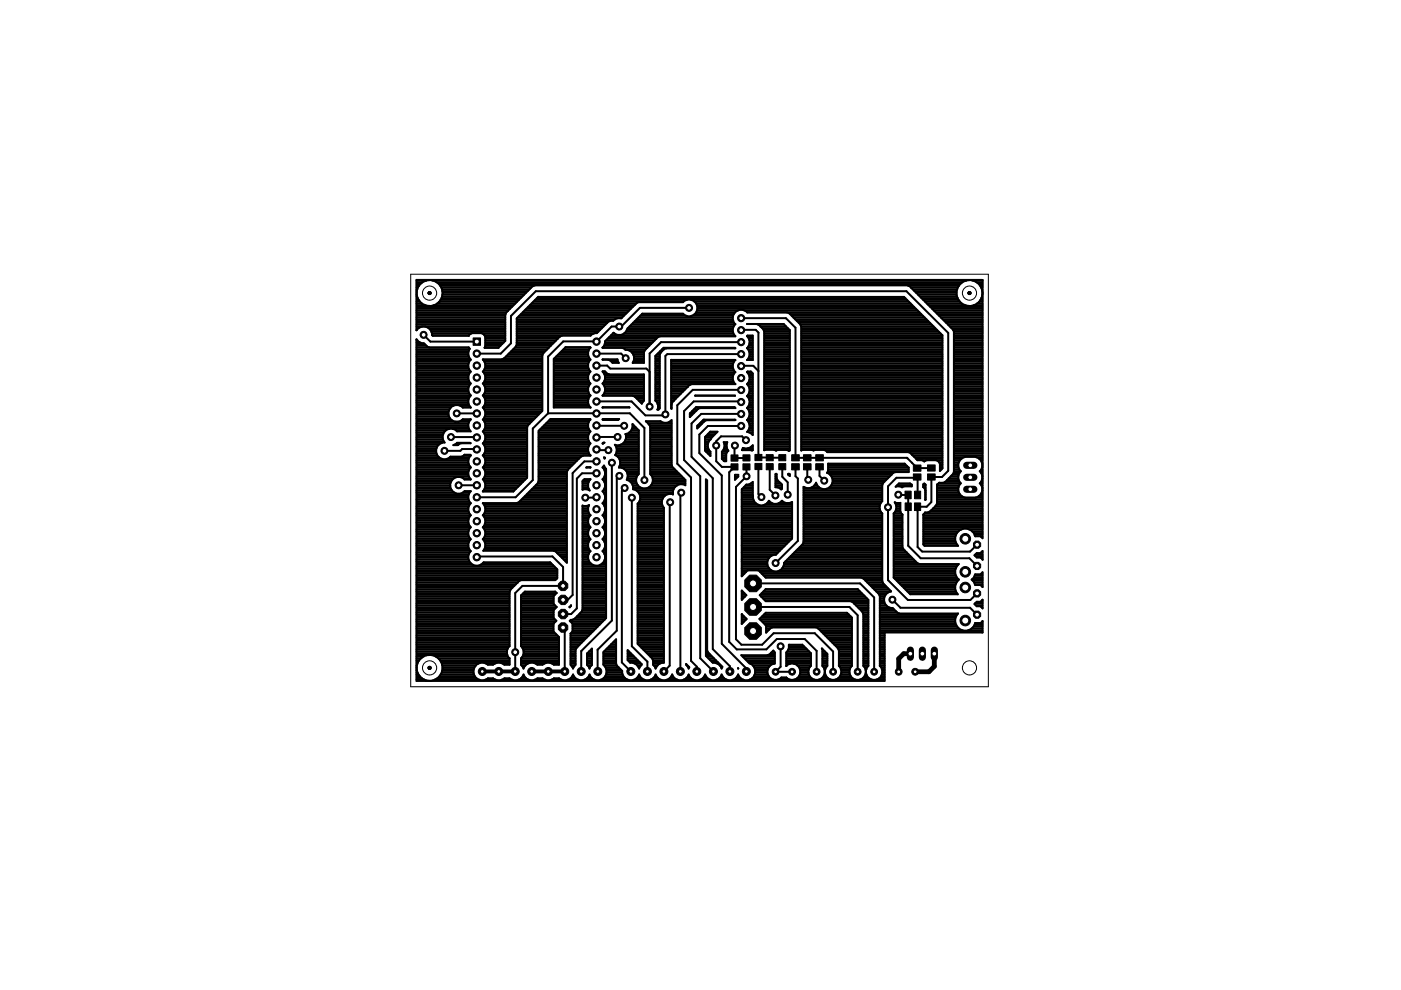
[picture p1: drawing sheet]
<svg xmlns="http://www.w3.org/2000/svg" width="297mm" height="210mm" viewBox="0 0 297 210" stroke-linecap="round" stroke-linejoin="round" font-family="sans-serif">
<g fill="#000" stroke="#000" stroke-width=".21">
<path d="M155 98.3h1.5v1.4h-1.5zM155 96.5h1.5v1.3h-1.5zM157.5 96.4h1.5v1.3h-1.5zM157.5 98.3h1.5v1.4h-1.5zM160.1 98.3h1.4v1.3h-1.4zM160.1 96.4h1.4v1.3h-1.4zM162.5 98.3h1.4v1.3h-1.4zM162.5 96.4h1.4v1.3h-1.4zM165.1 98.3h1.5v1.3h-1.5zM165.1 96.4h1.5v1.3h-1.5zM167.9 98.3h1.6v1.3h-1.6zM167.9 96.4h1.6v1.3h-1.6z"/>
<path d="M170.3 98.3h1.7v1.3h-1.7zM170.3 96.4h1.7v1.3h-1.7zM173 98.3h1.6v1.3h-1.6zM173 96.4h1.6v1.3h-1.6zM193.7 98.6h1.6v1.3h-1.6zM196.7 98.6h1.6v1.3h-1.6zM191.9 104.1h1.3v1.6h-1.3zM191.9 106.6h1.3v1.6h-1.3zM193.7 100.5h1.6v1.3h-1.6zM193.9 104.1h1.3v1.6h-1.3zM193.9 106.6h1.3v1.6h-1.3zM196.7 100.5h1.6v1.3h-1.6z"/>
</g>
<g fill="none" stroke="#000" stroke-width=".42">
<path d="M88.3 59.8h1.3M88.3 59.5h2.1M89.4 59.9h.1M89.4 59.9l-.7 .8M90.3 59.5h.1M90.3 59.5l-.9 .4M91.3 59.4l1 .2M91.3 59.4h.1M91.3 59.4l-1 .1M91.7 59.5h113.1M92.3 59.6l.8 .7M92.3 59.6v.1"/>
<path d="M92.6 59.8h111.4M203.9 59.9h.1M203.9 59.9l-.7 .8M204.8 59.5h.1M204.8 59.5l-.9 .4M205.8 59.4l1 .2M205.8 59.4h.1M205.8 59.4l-1 .1M206.1 59.5h2.2M206.8 59.6l.8 .7M206.8 59.6v.1M207 59.8h1.3"/>
<path d="M88.3 69.2h18.8M88.3 72.6h.7M88.3 76.3h11.4M88.3 71.9v72.5h99.3v-10.3h20.7v-2.4l-.4 .4h-1.1a2.16 2.16 0 0 1-3.2 1.4 2.16 2.16 0 0 1-.5-3.4h-12.4l-.5-.2M88.3 72l.5 .5 1.1 .3 .7 .7 .4 .2M88.3 73.7h11.1l.2 .2a1.75 1.75 0 0 0 .2 2.3 1.7 1.7 0 0 0 0 2.6l-.5 .9M88.3 79.7h11M88.3 79.3h11.1M88.3 79h11.4M88.3 78.6h11.3M88.3 78.2h11.1M88.3 77.8h11"/>
<path d="M88.3 77.4h11M88.3 77.1h11M88.3 76.7h11.2M88.3 75.9h11.2M88.3 75.6h11.1M88.3 75.2h11M88.3 74.8h11M88.3 74.4h11.1M88.3 74.1h11.2M88.3 73.3h2.1M88.3 72.9h1.7M88.3 72.2h.2"/>
<path d="M88.3 70h.1M88.3 69.6h.4M88.3 68.8h18.8M88.3 68.5h18.8M88.3 68.1h18.8M88.3 67.7h18.8M88.3 67.3h18.8M88.3 67h18.8M88.3 66.6h18.9M88.3 66.2h19.1M88.3 65.8h19.5M88.3 65.5h19.8"/>
<path d="M88.3 65.1h20.2M88.3 64.7h1.8M88.3 64.3h1.1M88.3 64h.8M88.3 63.6h.4M88.3 63.2h.3M88.3 62.8h.1M88.3 62.5h.1M88.3 62.1h.1M88.3 61.7h.1M88.3 61.3h.2M88.3 61h.3"/>
<path d="M88.3 60.6h.5M88.3 60.2h.9M88.7 60.7h.1M88.7 60.7l-.4 .9v1.1l.4 .9M88.7 63.6h.1M88.7 63.6l.7 .7M89.4 64.3v.1M89.4 64.3l.9 .5M89.5 69.2l-.7 .3-.5 .5v-10.6h120v54.7l-.4-.4h-1.1l-.3-.7M89.8 71l1.4 1.4h9.9M90.2 69.2a1.73 1.73 0 0 1 1.4 1.8l.2 .2h7.6v-.1M90.3 64.8h.1"/>
<path d="M90.3 64.8l1 .1M90.8 62.1h.5M90.9 69.6h16.2M91.3 70h15.8M91.3 64.9h.1M91.4 70.3h15.7M91.6 70.7h8.3M91.6 71.1h7.8M92 64.7h16.9M92.3 64.6l-1 .3M92.3 64.6h.1M92.7 64.3h16.6"/>
<path d="M93 60.2h110.6M93.1 60.3l.6 .8M93.1 60.3h.1M93.1 64l-.8 .6M93.1 64h.1M93.2 64h16.4M93.3 60.6h19.9M93.4 63.6h16.6M93.6 61h19M93.6 63.2h16.8M93.7 63.1v.1M93.7 61.1l.2 1-.2 1"/>
<path d="M93.7 61.1v.1M93.7 63.1l-.6 .9M93.7 61.3h18.6M93.7 62.8h17.1M93.8 61.7h18.1M93.8 62.5h17.3M93.8 62.1h17.7M99.3 79.7v.7l.5 .9-.2 .3M99.4 71.1l.7-.5h2l.6 .5M101.1 75h5.1l2.1-2.2v-5.8l5.3-5.3h78.6l8.8 8.9v29.2l-1.3 1.3h-2.2v5.3l-1 1h-2v8.6l1 .9h10.2l1.5-1.4M102.2 70.7h4.9M102.4 76.3h12.6"/>
<path d="M102.5 79h12.5M102.6 78.6h12.4M102.7 76.7h12.3M102.7 71.1l.2 .4M102.7 79.3h12.3M102.7 71.1h4.4M102.7 78.2h12.3M102.8 73.7h2.9M102.8 77.1h12.2M102.9 72.6h3.9M102.9 79.7l-.5-.9a1.86 1.86 0 0 0 0-2.6h4l.4-.2 2.6-2.5 .2-.5v-5.5l4.5-4.6h77.6l8.1 8.2v28.2l-.5 .6v-1.5l-.5-.7-.3-.1h-2l-.5 .3-.5-.3h-1l-1.1-1.1M102.9 79.7v.7"/>
<path d="M102.9 79.7h12.1M102.9 77.8h12.1M102.9 77.4h12.1M102.9 73.3h3.2M102.9 72.9h3.6M102.9 72.2h4.2M102.9 71.8h4.2M102.9 71.5h4.2M106.9 75.9h8.1M107.3 75.6h7.7M107.7 75.2h7.3M108 74.8h7.3"/>
<path d="M108.4 74.4h7.2M108.8 74.1h7.2M109.2 73.7h7.2M109.4 73.3h7.4M109.6 69.2h18.4M109.6 72.6h7.9M109.6 72.9h7.5M109.6 72.2h8.3M109.6 71.8h8.7M109.6 71.5h9M109.6 71.1h15.7M109.6 70.7h16.4"/>
<path d="M109.6 70.3h17.3M109.6 70h17.6M109.6 69.6h18M109.6 68.8h18.8M109.6 68.5h19.1M109.6 68.1h19.7M109.6 67.7h20.8M109.7 67.3h22.2M110.1 67h22.2M110.5 66.6h22.2M110.8 66.2h22.2M111.2 65.8h22.2"/>
<path d="M111.6 65.5h22.2M112 65.1h22.2M112.3 64.7h22.2M112.7 64.3h22.2M113.1 64h31.8M113.5 63.6h32.1M113.8 63.2h78.1M117.4 76.3h7.7M117.4 79.7h7.3M117.4 79.3h7.4M117.4 79h7.7M117.4 78.6h7.6"/>
<path d="M117.4 78.2h7.4M117.4 77.8h7.3M117.4 77.4h7.3M117.4 77.1h7.3M117.4 76.7h7.5M117.6 75.9h7.3M118 75.6h6.8M118.3 75.2h6.4M118.7 74.8h6M119.1 74.4h5.7M119.4 74.1h5.5M119.8 73.7h5.4"/>
<path d="M124.7 79.7v.7M125.2 73.7a1.75 1.75 0 0 0 0 2.5 1.75 1.75 0 0 0 0 2.6l-.5 .9M125.2 73.7l-5.3-.1-2.5 2.5v10.3h7.8a1.75 1.75 0 0 1 0-2.5 1.75 1.75 0 0 1 0-2.6l-.5-.9M126.5 75h5.2l1 .9M126.5 77.5h2.2l.7 .6h7.7l.6 .7M126.5 72.4h.1M126.5 72.4h-7.1l-3.2 3.2v12M127.7 73.7l.6-.9v-.4l1.8-1.9a1.76 1.76 0 0 0 2.9-.8l3.2-3.2h8.6a1.78 1.78 0 0 0 2.5 .1 1.78 1.78 0 0 0 0-2.6 1.78 1.78 0 0 0-2.5 .1h-9.4l-.4 .2-3.3 3.2a1.69 1.69 0 0 0-1.7 .5l-1 .2-2.4 2.4h-.5l-.9 .6h-6l-.5 .2-3.5 3.5-.2 .5v11.7l-3 3.1M127.7 76.2h3.2l.3 .7h-1.3l-.1-.1a2.03 2.03 0 0 0-2.1-.6zM127.7 73.7h9.6M127.7 73.7h4.2l.7 .5 1.1 .2M127.9 79h.5"/>
<path d="M128.1 73.3h9.5M128.1 79.3h.9M128.2 72.9h9.8M128.3 72.6h10.1M128.3 79.7l-.5-1h.4l.9 .7h7.4v5.5M128.3 79.7v.7M128.3 79.7h8.2M128.4 72.2h10.4M128.8 71.8h10.3M129.1 76.3h1.8M129.2 71.5h10.4M129.6 71.1h26.1"/>
<path d="M129.6 76.7h1.5M129.9 70.7h.4M131.2 76.9v.1M132.3 70.7h23.2M132.5 74.1h4.4M132.7 70.3h22.7M132.9 70h22.5M133.1 69.6h22.3M133.5 69.2h22.1M133.7 74.4l.5 .5 .2 .7M133.7 74.4h2.9M133.9 68.8h21.9"/>
<path d="M134 74.8h2.5M134.2 76.9v.1M134.2 68.5h21.4M134.3 76.7h2.2M134.3 75.2h2.2M134.4 76.3h2.1M134.4 75.6v.7l-.2 .6M134.4 75.9h2.1M134.4 75.6h2.1M134.6 68.1h20.9M135 67.7h20.4M135.4 67.3h20"/>
<path d="M135.7 67h9.8M136.1 66.6h8.8M139 76.3h.9M139 79.7h.9M139 79.3h.9M139 79h.9M139 78.6h.9M139 78.2h.9M139 77.8h.9M139 77.4h.9M139 77.1h.9M139 76.7h.9"/>
<path d="M139 75.9h.9M139 75.6h.9M139.2 75.2h.7M139.6 74.8h.4M139.9 75.2l.2-.4 .7-.8 .4-.1 14.7-.1-15.2-.1-1.7 1.8v9.4M139.9 75.2v11.4l-.3 .2M140 74.4h.4M140.3 74.1h.5M142.3 79.7h13.1M142.3 79.3h13.3M142.3 79h13.6M142.3 78.6h13.3"/>
<path d="M142.3 78.2h13.2M142.3 77.8h13.1M142.3 77.4h13.1M142.3 77.1h13.1M142.3 76.7h13.3M146.1 65.3h-10.4l-4 3.9h-2l-3.2 3.2M146.6 63.6h45.7M146.7 67h8.7M147.3 64h45.4M147.3 66.6h8.3M147.6 64.3h45.5M147.6 66.2h8.3"/>
<path d="M147.8 65.8h8.6M147.8 64.7h45.6M147.8 65.5h46.4M147.8 65.1h46M155.4 70.4v-.7l.5-1a1.77 1.77 0 0 1 0-2.5 1.77 1.77 0 0 1 2.5 .1h8.5l.4 .1 2.4 2.4 .2 .5v26.2M155.4 70.4l.5 .9h-16l-.4 .2-2.8 2.8-.2 .4v2.2h-2.3M155.9 76.3a1.66 1.66 0 0 0 0 2.6 1.66 1.66 0 0 0 0 2.5h-9.3l-.4 .2-3.6 3.7-.2 .4M155.9 76.3h-13.6l.1 10.4v-1M157.1 70l3.1-.1 .6 .6v26.5l5.1 .1M157.1 77.6h2.6l1.1 1.1M157.1 67.5h9.5l2.1 2v27.6M157.1 72.5h-16.9l-2.5 2.5v11.2"/>
<path d="M157.1 75.1h-15.6l-.4 .4v12.4l-.2 .2h-4.1l-2.9-3h-7.4M157.8 65.8h36.7M158.4 66.2h36.5M158.4 68.7h7.7l1.3 1.3v25.5l-.2 .1-.4-.2h-1.9l-.4 .1-.4-.1-2 .1M158.4 79h1M158.5 73.7h1.1M158.6 71.5h1M158.6 74.1h1M158.7 79.3h.9M158.7 75.9h.9M158.7 73.3h.9M158.8 71.8h.8"/>
<path d="M158.8 74.4h.8M158.9 79.7h.7M158.9 75.6h.7M158.9 72.9h.7M158.9 72.6h.7M158.9 72.2l-.5-.9 .1-.2h1.1v5.2h-1.2a1.68 1.68 0 0 0 .2-2.2M158.9 72.2v.7l-.5 .9 .2 .3M158.9 75.2h.7M158.9 74.8h.7M158.9 72.2h.7M160.5 68.7l.4 .2 .9 .9 .2 .5v25.1M160.8 68.8h5.5"/>
<path d="M161.2 69.2h5.4M161.6 69.6h5.4M161.9 70h5.5M162 72.6h5.4M162 76.3h5.4M162 73.7h5.4M162 79.7h5.4M162 79.3h5.4M162 79h5.4M162 78.6h5.4M162 78.2h5.4M162 77.8h5.4"/>
<path d="M162 77.4h5.4M162 77.1h5.4M162 76.7h5.4M162 75.9h5.4M162 75.6h5.4M162 75.2h5.4M162 74.8h5.4M162 74.4h5.4M162 74.1h5.4M162 73.3h5.4M162 72.9h5.4M162 72.2h5.4"/>
<path d="M162 71.8h5.4M162 71.5h5.4M162 71.1h5.4M162 70.7h5.4M162 70.3h5.4M167.5 66.6h27.8M167.9 67h27.8M168.2 67.3h27.8M168.6 67.7h27.8M169 68.1h27.8M169.4 68.5h27.8M169.7 68.8h27.8"/>
<path d="M169.9 69.2h28M169.9 72.6h29.9M169.9 76.3h29.9M169.9 73.7h29.9M169.9 79.7h29.9M169.9 79.3h29.9M169.9 79h29.9M169.9 78.6h29.9M169.9 78.2h29.9M169.9 77.8h29.9M169.9 77.4h29.9M169.9 77.1h29.9"/>
<path d="M169.9 76.7h29.9M169.9 75.9h29.9M169.9 75.6h29.9M169.9 75.2h29.9M169.9 74.8h29.9M169.9 74.4h29.9M169.9 74.1h29.9M169.9 73.3h29.9M169.9 72.9h29.9M169.9 72.2h29.9M169.9 71.8h29.9M169.9 71.5h29.9"/>
<path d="M169.9 71.1h29.9M169.9 70.7h29.5M169.9 70.3h29.2M169.9 70h28.8M169.9 69.6h28.4M192.6 60.6h10.7M193.1 61h10M193.5 61.3h9.4M193.9 61.7h8.9M194.2 62.1h8.6M194.6 62.5h8.2M195 62.8h7.9"/>
<path d="M195.4 63.2h7.7M195.7 63.6h7.5M196.1 64h7.4M196.5 64.3h7.4M196.9 64.7h7.7M197.3 65.1h11M197.6 65.5h10.7M198 65.8h10.3M198.4 66.2h9.9M198.8 66.6h9.5M199.1 67h9.2M199.5 67.3h8.8"/>
<path d="M199.9 67.7h8.4M200.3 68.1h8M200.6 68.5h7.7M201 68.8h7.3M201.4 69.2h6.9M201.7 69.6h6.6M202.1 70h6.2M202.2 72.6h6.1M202.2 76.3h6.1M202.2 73.7h6.1M202.2 70.3l-.1-.4-9.2-9.2-.5-.2h-79.1l-.4 .2-5.6 5.6-.2 .4v5.6l-1.4 1.4h-3l.2-.3v-1.9M202.2 70.3v29.8l-.1 .4-1.7 1.7"/>
<path d="M202.2 79.7h6.1M202.2 79.3h6.1M202.2 79h6.1M202.2 78.6h6.1M202.2 78.2h6.1M202.2 77.8h6.1M202.2 77.4h6.1M202.2 77.1h6.1M202.2 76.7h6.1M202.2 75.9h6.1M202.2 75.6h6.1M202.2 75.2h6.1"/>
<path d="M202.2 74.8h6.1M202.2 74.4h6.1M202.2 74.1h6.1M202.2 73.3h6.1M202.2 72.9h6.1M202.2 72.2h6.1M202.2 71.8h6.1M202.2 71.5h6.1M202.2 71.1h6.1M202.2 70.7h6.1M202.2 70.3h6.1M203.2 60.7h.1"/>
<path d="M203.2 60.7l-.4 .9v1.1l.4 .9M203.2 63.6h.1M203.2 63.6l.7 .7M203.9 64.3v.1M203.9 64.3l.9 .5M204.8 64.8h.1M204.8 64.8l1 .1M205.3 62.1h.5M205.8 64.9h.1M206.4 64.7h1.9M206.8 64.6l-1 .3M206.8 64.6h.1"/>
<path d="M207.2 64.3h1.1M207.5 60.2h.8M207.6 60.3l.5 .8M207.6 60.3h.1M207.6 64l-.8 .6M207.6 64h.1M207.6 64h.7M207.8 60.6h.5M207.9 63.6h.4M208 61h.3M208.1 63.2h.2M208.1 63.1l.1 .1"/>
<path d="M208.1 61.1l.2 1-.2 1M208.1 61.1l.1 .1M208.1 63.1l-.5 .9M208.2 61.3h.1M208.2 62.8h.1M208.2 61.7h.1M208.3 62.5h.1M208.3 62.1h.1M88.3 86.4h7.3M88.3 89.4h11.2M88.3 95.4h4.2M88.3 89h7.5"/>
<path d="M88.3 86.8h7M88.3 99.9h11M88.3 99.5h11.2M88.3 99.2h11.4M88.3 98.8h11.2M88.3 98.4h11.1M88.3 98h11M88.3 97.7h11M88.3 97.3h5.4M88.3 96.9h4.8M88.3 96.5h4.4M88.3 96.2h4.3"/>
<path d="M88.3 95.8h4.2M88.3 95h4.3M88.3 94.7h4.4M88.3 94.3h4.7M88.3 93.9h5.4M88.3 93.6h5.8M88.3 93.2h5.6M88.3 92.8h5.6M88.3 92.4h5.6M88.3 92.1h5.7M88.3 91.7h5.8M88.3 91.3h6.2"/>
<path d="M88.3 90.9h6.9M88.3 90.6h11M88.3 90.2h11M88.3 89.8h11M88.3 88.7h7.1M88.3 88.3h6.9M88.3 87.9h6.8M88.3 87.6h6.8M88.3 87.2h6.8M88.3 86.1h7.8M88.3 85.7h11.1M88.3 85.3h11"/>
<path d="M88.3 84.9h11M88.3 84.6h11.1M88.3 84.2h11.2M88.3 83.8h11.5M88.3 83.4h11.2M88.3 83.1h11M88.3 82.7h11M88.3 82.3h11M88.3 81.9h11.1M88.3 81.6h11.3M88.3 81.2h11.4M88.3 80.8h11.2"/>
<path d="M88.3 80.4h11M88.3 80.1h11M94.1 91.7a1.71 1.71 0 0 0 .2 2.1 1.77 1.77 0 0 0-1.7 2.5 1.77 1.77 0 0 0 2.9 .5h2.3l.7-.4h1.2l.1 .2a1.7 1.7 0 0 0 0 2.5 1.87 1.87 0 0 0 0 2.6h-1.3l-.3-.3M94.7 97.3h4.7M95.4 96.9h4.1M95.6 92.7l5.5 .1M96 90.9h3.4M96.1 94.4l.8-.5 2.9 .1h-2.1l-.6 .4zM96.3 94.3h.9M96.8 91.3h2.9M96.8 87.7h4.3M96.9 93.9h2.8"/>
<path d="M97.2 89.4l.9-.5h1.7a1.7 1.7 0 0 0 0 2.6h-2.9a1.74 1.74 0 0 0-2.8 .2M97.6 86.1h1.9M97.9 89h1.8M98.4 96.5h1.4M99.6 81.6a1.74 1.74 0 0 0 .2 2.3 1.7 1.7 0 0 0 0 2.5h-1.7a1.79 1.79 0 0 0-2.8 .4 1.79 1.79 0 0 0 1.2 2.6M101.1 87.7h.1M101.1 95.3l-3.1-.1-.4 .4h-3.4M102.4 96.5h9.4M102.4 86.4h12.6M102.4 83.8h12.6M102.4 99.2h9.4M102.4 93.9h9.4"/>
<path d="M102.5 89h10.6M102.5 81.2h12.5M102.5 91.3h9.3M102.6 91.7h9.2M102.6 81.6h12.4M102.6 88.7l-.2 .2a1.7 1.7 0 0 1 0 2.6 1.7 1.7 0 0 1 0 2.5l.2 .3M102.6 81.6a1.74 1.74 0 0 1-.2 2.3 1.7 1.7 0 0 1 0 2.5 1.74 1.74 0 0 1 .2 2.3M102.6 94.3h9.2M102.6 88.7h10.8M102.6 98.8h9.2M102.6 86.1h12.4M102.6 84.2h12.4"/>
<path d="M102.7 96.9h9.1M102.7 96.2h9.1M102.7 86.8h12.3M102.7 99.5h9.1M102.7 83.4h12.3M102.7 89.4h10M102.7 93.6h9.1M102.7 90.9h9.1M102.7 80.8h12.3M102.7 92.1h9.1M102.8 88.3h11M102.8 81.9h12.2"/>
<path d="M102.8 98.4h9M102.8 94.7h9M102.8 84.6h12.2M102.8 97.3h9M102.8 85.7h12.2M102.8 95.8h9M102.8 87.2h12.1M102.8 83.1h12.2M102.8 99.9h9M102.8 93.2h9M102.9 89.8h9.4M102.9 80.4h12.1"/>
<path d="M102.9 80.4l-.5 .9 .2 .3M102.9 95.4h8.9M102.9 98h8.9M102.9 97.7h8.9M102.9 95h8.9M102.9 92.8h8.9M102.9 92.4h8.9M102.9 90.6h8.9M102.9 90.2h9M102.9 87.9h11.3M102.9 87.6h11.7M102.9 85.3h12.1"/>
<path d="M102.9 84.9h12.1M102.9 82.7h12.1M102.9 82.3h12.1M102.9 80.1h12.1M112 90.2l-.2 .4v10.7l-3 2.9h-6.4a1.86 1.86 0 0 0 0-2.6 1.68 1.68 0 0 0 0-2.5 1.71 1.71 0 0 0 0-2.5 1.75 1.75 0 0 0 .2-2.3M114.2 95.4h10.5M114.2 99.9h6M114.2 99.5h6.3M114.2 99.2h6.6M114.2 98.8h7M114.2 98.4h7.4M114.2 98h7.7"/>
<path d="M114.2 97.7h8.1M114.2 97.3h8.5M114.2 96.9h8.9M114.2 96.5h11M114.2 96.2h10.7M114.2 95.8h10.6M114.2 95h10.5M114.2 94.7h10.6M114.2 94.3h10.7M114.2 93.9h10.9M114.2 93.6h10.7M114.2 93.2h10.5"/>
<path d="M114.2 92.8h10.5M114.2 92.4h10.5M114.2 92.1h10.6M114.2 91.7h10.8M114.3 91.3h10.7M114.6 90.9h10.2M115 90.6h9.7M115.4 90.2h9.3M115.7 89.8h9M116.1 89.4h8.8M116.2 87.6h17.3l3.1 3.1v11.1M116.2 87.6l-3.2 3.2v11l-3.7 3.6h-8.2"/>
<path d="M116.5 89h8.6M117.4 86.1h7.5M117.4 85.7h7.4M117.4 85.3h7.3M117.4 84.9h7.3M117.4 84.6h7.4M117.4 84.2h7.5M117.4 83.8h7.8M117.4 83.4h7.5M117.4 83.1h7.3M117.4 82.7h7.3M117.4 82.3h7.3"/>
<path d="M117.4 81.9h7.4M117.4 81.6h7.6M117.4 81.2h7.7M117.4 80.8h7.5M117.4 80.4h7.3M117.4 80.1h7.3M124.4 99l.8 .1h-.9zM124.9 94.3l.3-.3a1.76 1.76 0 0 1 0-2.5 1.75 1.75 0 0 1 0-2.6l-8.5-.1-2.5 2.6v10.6l-.2 .5-4 4-.4 .2M124.9 94.3a1.98 1.98 0 0 0 .3 2.3h-1.5l-.5 .2-2.8 2.8-.2 .5v19.2l-2.4-2.4-.4-.1M126.5 90.2l5.8 .1M126.5 95.3l.1 .1h2.4M126.5 97.8h-2.6l-2.5 2.5v25.9l-1 1h-1"/>
<path d="M126.5 85.1h.1M126.5 87.6v.1M127.7 86.4h5.8zM127.7 94l.5-.1zM127.7 88.9l3.6-.1-.2 .2zM127.8 83.8h8.7M127.8 99.2h.5M127.8 93.9h.2M127.9 81.2h8.6M128 81.6a1.88 1.88 0 0 1-.2 2.3h6.3l.5 .2 1.5 1.5 .4-.7M128 81.6h8.5M128 98.8h.1"/>
<path d="M128.1 97h.2l-.1 .2zM128.1 99.5h.4M128.1 83.4h8.4M128.1 80.8h8.4M128.2 81.9h8.3M128.2 99.9h.3M128.2 83.1h8.3M128.3 80.4l-.6 .9 .3 .3M128.3 82.7h8.2M128.3 82.3h8.2M128.3 80.4h8.2M128.3 80.1h8.2"/>
<path d="M129.7 98.1v33.5l-6.5 6.4v4.3M130.6 96.5h4.8M130.6 94.7h4.8M130.6 96.2h4.8M130.7 95.8l-.3 .7a1.73 1.73 0 0 1 .8 2.6M130.7 95.4h4.7M130.7 95.8h4.7M130.7 95h4.7M130.9 92.6l-4.4 .2M131 96.9h4.4M131.2 99.1a1.74 1.74 0 0 1 1.7 2.6 1.74 1.74 0 0 1 1.3 2 1.75 1.75 0 0 1 1.5 1.5M131.3 97.3h4.1"/>
<path d="M131.4 98.8h4M131.4 97.7h4M131.5 98.4h3.9M131.5 98h3.9M131.6 94.3h3.8M131.8 99.2h3.6M132.2 93.9h3.2M132.5 99.5h2.9M132.5 93.6h2.9M132.6 92.1h2.8M132.6 93.2h2.8M132.7 92.8h2.7"/>
<path d="M132.7 92.4h2.7M132.8 99.9h2.6M133.4 91.7h2M133.8 91.3h1.6M133.8 91.3l-.5 .5-.7 .2a1.74 1.74 0 0 1-.4 1.9 1.74 1.74 0 0 1-1.8 .4l.3 .8v.7M133.8 91.3l.3-.7v-.7l1.3 1.3v9.3a1.73 1.73 0 0 0 .2 2.8M134 90.9h1.1M134.1 90.6h.6M134.1 90.2h.3M134.7 84.2h1.8M135.1 84.6h1.4M135.4 84.9h1.1"/>
<path d="M135.8 85.3h.4M137.1 89.4h3.1M137.4 89.8h5M137.7 90.2h4.7M137.9 95.4h4.5M137.9 99.9h5.6M137.9 99.5h5.2M137.9 99.2h4.8M137.9 98.8h4.6M137.9 98.4h4.5M137.9 98h4.5M137.9 97.7h4.5"/>
<path d="M137.9 97.3h4.5M137.9 96.9h4.5M137.9 96.5h4.5M137.9 96.2h4.5M137.9 95.8h4.5M137.9 95h4.5M137.9 94.7h4.5M137.9 94.3h4.5M137.9 93.9h4.5M137.9 93.6h4.5M137.9 93.2h4.5M137.9 92.8h4.5"/>
<path d="M137.9 92.4h4.5M137.9 92.1h4.5M137.9 91.7h4.5M137.9 91.3h4.5M137.9 90.9h4.5M137.9 90.6h4.5M139 84.9a1.58 1.58 0 0 1 .4 1.9h.3M139 84.9h.9M139 84.6h.9M139 84.2h.9M139 83.8h.9M139 83.4h.9"/>
<path d="M139 83.1h.9M139 82.7h.9M139 82.3h.9M139 81.9h.9M139 81.6h.9M139 81.2h.9M139 80.8h.9M139 80.4h.9M139 80.1h.9M139.3 85.3h.6M139.4 85.7h.5M139.5 86.4h.4"/>
<path d="M139.5 86.1h.4M141.9 89.4h.5M142.3 86.4h.1M142.3 86.1h.1M142.3 85.7h.1M142.3 85.3h.2M142.3 84.9h.6M142.3 84.6h1M142.3 84.2h1.3M142.3 83.8h1.7M142.3 83.4h2.1M142.3 83.1h2.5"/>
<path d="M142.3 82.7h2.8M142.3 82.3h3.2M142.3 81.9h3.6M142.3 81.6h4M142.3 81.2h13.4M142.3 80.8h13.2M142.3 80.4h13.1M142.3 80.1h13.1M142.9 84.9h.1M145.8 82h.1M146.3 87.7l1.3-1.4h8.1l.2 .2h-7.5l-.4 .2-1.7 1.7zM146.3 88.3h.1"/>
<path d="M146.3 87.9h.5M146.3 87.6h.8M146.7 87.2h.8M147.1 86.8h.8M147.4 83.9h8.4M147.4 83.9h.1M147.5 86.4h8.3M147.8 90.3l1.4-1.3h6.7l-6.1 .1-.4 .2-1.6 1.5zM147.8 90.6h.3M148 90.2h.5M148.3 89.8h.6M148.7 89.4h.5"/>
<path d="M149.1 89h6.8M149.5 95.4h.8M149.5 95h.7M149.5 94.7h.6M149.5 94.3h.6M149.5 93.9h.7M149.5 93.6h.8M149.5 93.2h1.1M149.5 92.8h1.4M149.7 92.4h1.5M149.7 95.8h.9M150.1 92.1h1.5"/>
<path d="M150.1 96.2h.5M150.5 91.7h1.5M150.5 96.5h.1M150.6 91.5h1.5l-1.3 1.4a2.21 2.21 0 0 0-.5 2.6l.3 .3v.9l-1.1-1.1v-3zM153.1 97.3h.9M153.1 96.9h.9M153.1 96.5h.9M153.1 96.2h.9M153.1 95.8h1.1M153.4 95.4h.9M153.4 93.7h.8a1.64 1.64 0 0 0 .2 1.9l-.4 .6v1.6h-.5l-.4-.5v-1.5a1.61 1.61 0 0 0 .3-2.1zM153.4 97.7h.6"/>
<path d="M153.5 95h.6M153.5 93.9h.6M153.6 94.7h.5M153.6 94.3h.5M155.8 94.5l-.1 2.6h2.6M155.8 83.9h.1M157.1 85.2l-.1-.1h-9.9l-2.1 2.1v10.3l3.5 3.5v38.6l2.8 2.8M157.1 82.7h-10.2l-3.3 3.2v12.4l2.9 2.9v38.9l1.2 1.3v1M157.1 87.8h-8.4l-2.1 2v7.1l4.5 4.5v36.2l3.6 3.6v1.2M157.1 90.3h-7l-1.8 1.8v4l4.7 4.7v35.7l5.2 5.2v.7M157.3 95.4h2.3M157.5 95h.2"/>
<path d="M157.5 95a1.76 1.76 0 0 0 2.1-.6v1l-.2 .1-2.1-.1zM158.2 93.3l-.8-.8h-4.5l-1.1 1.1v4.2l1.3 1.2h2.6l-1.1 1.1v36l1.6 1.6h6.3l2.2-2.2h5.9l2.5 2.5v4.4M158.3 97.1h.1M158.3 99v2M158.4 89h1.2M158.5 86.4h1.1M158.5 81.6h1.1M158.5 83.8h1.1M158.6 84.2h1M158.6 95h1M158.6 81.2h1M158.6 91.3h1"/>
<path d="M158.7 86.8h.9M158.7 89.4h.9M158.7 88.7h.9M158.7 86.1h.9M158.7 83.4h.9M158.7 81.9h.9M158.8 84.6h.8M158.8 91.7h.8M158.8 80.8h.8M158.8 90.9h.8M158.8 87.2h.8M158.8 89.8h.8"/>
<path d="M158.8 88.3h.8M158.9 85.7h.7M158.9 83.1h.7M158.9 82.3h.7M158.9 82.3l-.5-.9a1.66 1.66 0 0 0 0-2.5l.1-.1h.7l.4 .4v13l-.4-.4-.8-.2a1.67 1.67 0 0 0 0-2.6M158.9 82.3v.8M158.9 83.1l-.5 .9a1.66 1.66 0 0 1 0 2.5 1.66 1.66 0 0 1 0 2.5M158.9 90.6h.7M158.9 90.2h.7M158.9 87.9h.7M158.9 87.6h.7M158.9 85.3h.7"/>
<path d="M158.9 84.9h.7M158.9 82.7h.7M158.9 80.4h.7M158.9 80.1h.7M159.3 94.7h.3M159.4 92.1h.2M160.8 98.9v5.9l.6 .6M162 86.4h5.4M162 89.4h5.4M162 95.4h.2M162 95.4l.1 .1M162 89h5.4"/>
<path d="M162 86.8h5.4M162 95h5.4M162 94.7h5.4M162 94.3h5.4M162 93.9h5.4M162 93.6h5.4M162 93.2h5.4M162 92.8h5.4M162 92.4h5.4M162 92.1h5.4M162 91.7h5.4M162 91.3h5.4"/>
<path d="M162 90.9h5.4M162 90.6h5.4M162 90.2h5.4M162 89.8h5.4M162 88.7h5.4M162 88.3h5.4M162 87.9h5.4M162 87.6h5.4M162 87.2h5.4M162 86.1h5.4M162 85.7h5.4M162 85.3h5.4"/>
<path d="M162 84.9h5.4M162 84.6h5.4M162 84.2h5.4M162 83.8h5.4M162 83.4h5.4M162 83.1h5.4M162 82.7h5.4M162 82.3h5.4M162 81.9h5.4M162 81.6h5.4M162 81.2h5.4M162 80.8h5.4"/>
<path d="M162 80.4h5.4M162 80.1h5.4M163.2 99v4.8l1.2 1.3M164.3 95.4h.5M165.9 99v2.1l1.1 1.2v2.6M166.9 95.4h.5M168.7 97.1h23.6l2.2 2.2h3M168.7 99v2l.5 .5v13.2l-4.8 4.7M168.7 97v.1M169.9 86.4h29.9M169.9 89.4h29.9M169.9 95.4h29.9"/>
<path d="M169.9 95.5h.1M169.9 89h29.9M169.9 86.8h29.9M169.9 95h29.9M169.9 94.7h29.9M169.9 94.3h29.9M169.9 93.9h29.9M169.9 93.6h29.9M169.9 93.2h29.9M169.9 92.8h29.9M169.9 92.4h29.9M169.9 92.1h29.9"/>
<path d="M169.9 91.7h29.9M169.9 91.3h29.9M169.9 90.9h29.9M169.9 90.6h29.9M169.9 90.2h29.9M169.9 89.8h29.9M169.9 88.7h29.9M169.9 88.3h29.9M169.9 87.9h29.9M169.9 87.6h29.9M169.9 87.2h29.9M169.9 86.1h29.9"/>
<path d="M169.9 85.7h29.9M169.9 85.3h29.9M169.9 84.9h29.9M169.9 84.6h29.9M169.9 84.2h29.9M169.9 83.8h29.9M169.9 83.4h29.9M169.9 83.1h29.9M169.9 82.7h29.9M169.9 82.3h29.9M169.9 81.9h29.9M169.9 81.6h29.9"/>
<path d="M169.9 81.2h29.9M169.9 80.8h29.9M169.9 80.4h29.9M169.9 80.1h29.9M170.2 95.4l-.3 .1M171.2 99v2.5l.2 .2M172.2 95.4l.3 .1 .3-.1M173.7 97l.1 .1M173.8 99v1.9l1 1M174.8 95.4l.6 .5h17.1l.5 .1 .5 .5h6.3M175.4 95.8h24.4M175.5 99.9h17.2"/>
<path d="M175.6 99.5h17.1M175.6 99.2h17.1M175.6 98.8h16.7M175.6 98.4h16.3M193.1 96.2h6.7M193.9 96.9h5.9M194.2 97.3h5.6M195.7 97.7h.5M197.5 99.2v.1M198.7 97.7h1.1M199.1 98h.7M199.3 99.5h.3"/>
<path d="M199.3 99.2h.5M199.3 98.8h.5M199.3 98.4h.5M202.2 86.4h6.1M202.2 89.4h6.1M202.2 95.4h6.1M202.2 89h6.1M202.2 86.8h6.1M202.2 99.9h1.5M202.2 99.5h1.2M202.2 99.2h1M202.2 98.8h1"/>
<path d="M202.2 98.4h1M202.2 98h1.1M202.2 97.7h1.3M202.2 97.3h1.6M202.2 96.9h2.3M202.2 96.5h6.1M202.2 96.2h6.1M202.2 95.8h6.1M202.2 95h6.1M202.2 94.7h6.1M202.2 94.3h6.1M202.2 93.9h6.1"/>
<path d="M202.2 93.6h6.1M202.2 93.2h6.1M202.2 92.8h6.1M202.2 92.4h6.1M202.2 92.1h6.1M202.2 91.7h6.1M202.2 91.3h6.1M202.2 90.9h6.1M202.2 90.6h6.1M202.2 90.2h6.1M202.2 89.8h6.1M202.2 88.7h6.1"/>
<path d="M202.2 88.3h6.1M202.2 87.9h6.1M202.2 87.6h6.1M202.2 87.2h6.1M202.2 86.1h6.1M202.2 85.7h6.1M202.2 85.3h6.1M202.2 84.9h6.1M202.2 84.6h6.1M202.2 84.2h6.1M202.2 83.8h6.1M202.2 83.4h6.1"/>
<path d="M202.2 83.1h6.1M202.2 82.7h6.1M202.2 82.3h6.1M202.2 81.9h6.1M202.2 81.6h6.1M202.2 81.2h6.1M202.2 80.8h6.1M202.2 80.4h6.1M202.2 80.1h6.1M203.5 97.7l.5-.5 .6-.3h2.2l.7 .3 .5 .5M203.5 97.7a1.71 1.71 0 0 0 .2 2.2M203.7 99.9a1.74 1.74 0 0 0-.2 2.3"/>
<path d="M206.9 96.9h1.4M207.6 97.3h.7M207.7 99.9a1.74 1.74 0 0 1 .3 2.3M207.8 99.9h.5M208 97.7a1.71 1.71 0 0 1-.3 2.2M208 97.7h.3M208 99.5h.3M208.2 98h.1M208.2 99.2h.1M208.3 98.8h.1M208.3 98.4h.1M88.3 105.5h11"/>
<path d="M88.3 106.7h11.5M88.3 103.7h7.3M88.3 116.8h11.4M88.3 102.5h7.2M88.3 103.3h7.2M88.3 100.7h11M88.3 119.8h12M88.3 119.4h11.5M88.3 119h11.2M88.3 118.6h11.1M88.3 118.3h11M88.3 117.9h11"/>
<path d="M88.3 117.5h11.1M88.3 117.1h11.2M88.3 116.4h11.2M88.3 116h11M88.3 115.7h11M88.3 115.3h11M88.3 114.9h11.1M88.3 114.5h11.3M88.3 114.2h11.3M88.3 113.8h11.1M88.3 113.4h11M88.3 113h11"/>
<path d="M88.3 112.6h11M88.3 112.3h11.2M88.3 111.9h11.4M88.3 111.5h11.3M88.3 111.1h11.1M88.3 110.8h11M88.3 110.4h11M88.3 110h11.1M88.3 109.6h11.2M88.3 109.3h11.5M88.3 108.9h11.2M88.3 108.5h11.1"/>
<path d="M88.3 108.2h11M88.3 107.8h11M88.3 107.4h11.1M88.3 107h11.2M88.3 106.3h11.2M88.3 105.9h11M88.3 105.2h11M88.3 104.8h11.1M88.3 104.4h8M88.3 104h7.6M88.3 102.9h7.2M88.3 102.2h7.3"/>
<path d="M88.3 101.8h7.5M88.3 101.4h7.9M88.3 101h11.1M88.3 100.3h11M96.2 101.4l.7-.3h.7l.6 .3M96.2 101.4a1.8 1.8 0 0 0-.5 2.5 1.8 1.8 0 0 0 2.5 .5M98.2 104.4h1.4M98.2 104.4l.3-.3 1.3 .1-.2 .2M98.2 101.4h1.4M99.6 111.5l.2 .3a1.7 1.7 0 0 0 0 2.5 1.7 1.7 0 0 0 0 2.6l-.2 .2M99.6 117.1a1.82 1.82 0 0 0 .4 2.5 1.82 1.82 0 0 0 2.6-.4h14l1.6 1.5v1.9l-.4 .4h-7.3l-.4 .2-1.9 1.9-.2 .4v11.5a1.69 1.69 0 0 0 0 2.6v1.3h-1.1a1.78 1.78 0 0 0-2.4 0h-1.1a1.87 1.87 0 0 0-2.5 .2 1.87 1.87 0 0 0 0 2.6 1.87 1.87 0 0 0 2.5 .1h1.1a1.78 1.78 0 0 0 2.4 0h1.1a1.84 1.84 0 0 0 3-.8 1.82 1.82 0 0 0 2.9 .8h1.1a1.78 1.78 0 0 0 2.4 0h1.1a1.84 1.84 0 0 0 3-.8 1.84 1.84 0 0 0 1.7 1.3 1.84 1.84 0 0 0 1.8-1.3 1.87 1.87 0 0 0 2.8 .9 1.87 1.87 0 0 0 .1-3v-2.6l2.7-2.7v5.1l.2 .5 1.1 1a1.85 1.85 0 0 0 1.5 2 1.85 1.85 0 0 0 2.1-1.2 1.84 1.84 0 0 0 1.8 1.3 1.84 1.84 0 0 0 1.7-1.3 1.85 1.85 0 0 0 1.8 1.3 1.85 1.85 0 0 0 1.7-1.3 1.84 1.84 0 0 0 1.8 1.3 1.84 1.84 0 0 0 1.7-1.3 1.84 1.84 0 0 0 1.8 1.3 1.84 1.84 0 0 0 1.7-1.3 1.84 1.84 0 0 0 1.7 1.3 1.84 1.84 0 0 0 1.8-1.3 1.85 1.85 0 0 0 1.7 1.3 1.85 1.85 0 0 0 1.8-1.3 1.87 1.87 0 0 0 3.1 .7 1.87 1.87 0 0 0-.7-3.1l-1.7-1.7h5.5l.5-.2 .8-.8 .3 .4v2.4a1.74 1.74 0 0 0-1.5 2.5 1.74 1.74 0 0 0 2.9 .4h1a1.71 1.71 0 0 0 2.7-.2M99.6 104.4a1.74 1.74 0 0 0 .2 2.3 1.7 1.7 0 0 0 0 2.5 1.74 1.74 0 0 0-.2 2.3"/>
<path d="M101.1 118.1l.1-.1h15.9l2.3 2.2v4h-8.6l-1.6 1.5v16.7M101.1 102.9h-3.8M101.9 119.8h15.3M102.4 119.4h14.4M102.4 109.3h17.8M102.5 111.9h17.7M102.5 104h6.5M102.5 101.8h8.8M102.5 114.2h17.7M102.6 114.5h17.6M102.6 101.4h9M102.6 111.5l-.2 .3a1.7 1.7 0 0 1 0 2.5 1.7 1.7 0 0 1 0 2.5h17.8"/>
<path d="M102.6 111.5h17.6M102.6 108.9h17.6M102.6 107h17.6M102.7 109.6h17.5M102.7 116.4h17.5M102.7 112.3h17.5M102.7 103.7h6.7M102.7 102.2h8.2M102.7 114.9h17.5M102.7 113.8h17.5M102.7 101h9.1M102.8 111.1h17.4"/>
<path d="M102.8 107.4h17.4M102.8 108.5h17.4M102.8 110h17.4M102.8 116h17.4M102.9 102.5h7.6M102.9 103.3h6.8M102.9 112.6h17.3M102.9 100.7h8.9M102.9 115.7h17.3M102.9 115.3h17.3M102.9 113.4h17.3M102.9 113h17.3"/>
<path d="M102.9 110.8h17.3M102.9 110.4h17.3M102.9 108.2h17.3M102.9 107.8h17.3M102.9 102.9h7.2M102.9 100.3h8.9M110.2 106.3h10M110.6 105.9h9.6M111 105.5h9.2M111.3 105.2h8.9M111.7 104.8h8.5M112.1 104.4h8.1"/>
<path d="M112.5 104h7.7M112.8 103.7h7.4M113.2 103.3h7M113.6 102.9h6.6M114 102.5h6.2M114.1 102.2h6.1M114.2 100.7h6M114.2 101.8h6M114.2 101.4h6M114.2 101h6M114.2 100.3h6M118 117.1h2.2"/>
<path d="M118.4 117.5h1.8M118.8 117.9h1.4M119.1 118.3h1.1M119.5 118.6h.7M119.9 119h.3M120.2 106.7h-17.8a1.82 1.82 0 0 1 0 2.5 1.74 1.74 0 0 1 .2 2.3M123.5 102l.4-.4h1.3a1.93 1.93 0 0 0-.2 2.4l-.6-.3-.9 .1zM123.5 103.7h1.3M123.5 116.8h1.6M123.5 102.5h1.2M123.5 103.3h1.2M123.5 119.8h2.2"/>
<path d="M123.5 119.4h1.7M123.5 119h1.4M123.5 118.6h1.2M123.5 118.3h1.2M123.5 117.9h1.2M123.5 117.5h1.3M123.5 117.1h1.4M123.5 116.4h1.4M123.5 116h1.2M123.5 115.7h1.2M123.5 115.3h1.2M123.5 114.9h1.3"/>
<path d="M123.5 114.5h1.5M123.5 114.2h1.5M123.5 113.8h1.3M123.5 113.4h1.2M123.5 113h1.2M123.5 112.6h1.2M123.5 112.3h1.4M123.5 111.9h1.6M123.5 111.5h1.4M123.5 111.1h1.3M123.5 110.8h1.2M123.5 110.4h1.2"/>
<path d="M123.5 110h1.2M123.5 109.6h1.4M123.5 109.3h1.7M123.5 108.9h1.4M123.5 108.5h1.3M123.5 108.2h1.2M123.5 107.8h1.2M123.5 107.4h1.3M123.5 102.9h1.2M123.5 102.2h1.3M123.7 101.8h1.4M124.9 111.5l.3 .3a1.75 1.75 0 0 0 0 2.5 1.75 1.75 0 0 0 0 2.6l-.3 .2"/>
<path d="M124.9 111.5a1.8 1.8 0 0 1 .3-2.3 1.74 1.74 0 0 1-.3-2.1l-.5 .2-.9-.1v22a5.5 5.5 0 0 1-2.2 2.2h-.3l-.2 .2 .6 .6v1.7l-.4 .4v6.7l.5 .8 .5-.8v-3.2l.2-.4M124.9 117.1a1.83 1.83 0 0 0 1.6 2.9 1.83 1.83 0 0 0 1.5-2.9M126.5 105.4l-2.4 .1M126.5 100.4h-3.1l-1.1 1.1v27.5l-1.2 1.2h-1.7M127.2 119.8h1.3M127.8 119.4h.7M127.8 109.3h.7M127.8 106.7h.7M127.8 116.8h.7M127.9 111.9h.6M127.9 104h.6M127.9 101.8h.6"/>
<path d="M127.9 114.2h.6M128 114.5h.5M128 101.4h.5M128 104.4a1.74 1.74 0 0 1-.3 2.3 1.7 1.7 0 0 1 0 2.5 1.74 1.74 0 0 1 .3 2.3M128 111.5l-.3 .3a1.7 1.7 0 0 1 0 2.5 1.7 1.7 0 0 1 0 2.6l.3 .2M128 104.4l-.3-.2a1.7 1.7 0 0 0 0-2.6 1.68 1.68 0 0 0 0-2.5l.4-.4 .4 .7v31.7l-6.3 6.3M128 104.4h.5M128 117.1h.5M128 111.5h.5M128 108.9h.5M128 107h.5M128.1 119h.4"/>
<path d="M128.1 109.6h.4M128.1 106.3h.4M128.1 103.7h.4M128.1 116.4h.4M128.1 112.3h.4M128.1 113.8h.4M128.1 102.2h.4M128.1 114.9h.4M128.1 104.8h.4M128.1 101h.4M128.2 117.5h.3M128.2 111.1h.3"/>
<path d="M128.2 108.5h.3M128.2 107.4h.3M128.2 118.6h.3M128.2 110h.3M128.2 105.9h.3M128.2 116h.3M128.2 112.6h.3M128.3 105.5h.2M128.3 102.5h.2M128.3 103.3h.2M128.3 100.7h.2M128.3 118.3h.2"/>
<path d="M128.3 117.9h.2M128.3 115.7h.2M128.3 115.3h.2M128.3 113.4h.2M128.3 113h.2M128.3 110.8h.2M128.3 110.4h.2M128.3 108.2h.2M128.3 107.8h.2M128.3 105.2h.2M128.3 102.9h.2M128.3 100.3h.2"/>
<path d="M131.3 100.9l-.5 .6v32.2l-4.1 4.1v4.6M132.4 103.5l-.6 .6v36.4l2 1.9M133 100.3h2.4M133 101.4h1.9M133 101.8h1.9M133.1 100.7h2.2M133.1 101h1.9M133.6 102.2h1.3M134 105.5v31.5l3.3 3.3v2.1M134 102.5h1M134.1 102.9h1.2M134.2 103.7h8.7"/>
<path d="M134.2 103.3h1.4M135 104h7.7M135.2 116.8h5.6M135.2 119.8h5.6M135.2 119.4h5.6M135.2 119h5.6M135.2 118.6h5.6M135.2 118.3h5.6M135.2 117.9h5.6M135.2 117.5h5.6M135.2 117.1h5.6M135.2 116.4h5.6"/>
<path d="M135.2 116h5.6M135.2 115.7h5.6M135.2 115.3h5.6M135.2 114.9h5.6M135.2 114.5h5.6M135.2 114.2h5.6M135.2 113.8h5.6M135.2 113.4h5.6M135.2 113h5.6M135.2 112.6h5.6M135.2 112.3h5.6M135.2 111.9h5.6"/>
<path d="M135.2 111.5h5.6M135.2 111.1h5.6M135.2 110.8h5.6M135.2 110.4h5.6M135.2 110h5.6M135.2 109.6h5.6M135.2 109.3h5.6M135.2 108.9h5.6M135.2 108.5h5.6M135.2 108.2h5.6M135.2 107.8h5.6M135.2 107.4h5.4"/>
<path d="M135.2 107h5.2M135.3 106.7h5M135.4 104.4h7.3M135.6 106.3h4.7M135.6 104.8h6M135.6 103.3l.7 .2h.7l.6-.2M135.7 105.9h4.7M135.7 105.5h4.9M135.7 105.2v.7l-.5 .9v29.7l3.1 3.1M135.7 105.2h5.2M137.6 103.3h5.5M137.9 100.3h5.9"/>
<path d="M138 100.7h6.2M138 102.9h5.6M138.2 102.5h7.1M138.2 101h6.4M138.4 102.2h6.9M138.4 101.4h6.6M138.4 101.8h6.9M142.1 106.5l-.1 34.6-1.2 1.3M142.6 104.8h.1M144.4 104.5h-.1v37.9M145.3 101.7v1.2a1.78 1.78 0 0 0-1.9 .1 1.78 1.78 0 0 0-.7 1.8 1.77 1.77 0 0 0-2.1 .7 1.77 1.77 0 0 0 .2 2.2v32.8a1.7 1.7 0 0 0-1.8 1.3l-.5-.8v-.9l-.2-.5M145.3 101.7l-2.7-2.7-.2-.4v-9.5a1.7 1.7 0 0 1-2.4 .2h-3.1l.8 .7 .2 .5v10a1.73 1.73 0 0 1-.3 2.8"/>
<path d="M149.7 105.5h.2M149.7 101.6l.2 .3v36l.2 .4 3.1 3.1-.2 .4a1.72 1.72 0 0 0-1.9-1.3l-1.4-1.4zM149.7 106.7h.2M149.7 103.7h.2M149.7 116.8h.2M149.7 102.5h.2M149.7 103.3h.2M149.7 119.8h.2M149.7 119.4h.2M149.7 119h.2M149.7 118.6h.2M149.7 118.3h.2"/>
<path d="M149.7 117.9h.2M149.7 117.5h.2M149.7 117.1h.2M149.7 116.4h.2M149.7 116h.2M149.7 115.7h.2M149.7 115.3h.2M149.7 114.9h.2M149.7 114.5h.2M149.7 114.2h.2M149.7 113.8h.2M149.7 113.4h.2"/>
<path d="M149.7 113h.2M149.7 112.6h.2M149.7 112.3h.2M149.7 111.9h.2M149.7 111.5h.2M149.7 111.1h.2M149.7 110.8h.2M149.7 110.4h.2M149.7 110h.2M149.7 109.6h.2M149.7 109.3h.2M149.7 108.9h.2"/>
<path d="M149.7 108.5h.2M149.7 108.2h.2M149.7 107.8h.2M149.7 107.4h.2M149.7 107h.2M149.7 106.3h.2M149.7 105.9h.2M149.7 105.2h.2M149.7 104.8h.2M149.7 104.4h.2M149.7 104h.2M149.7 102.9h.2"/>
<path d="M149.7 102.2h.2M149.7 101.8h.1M155.8 100.7h.7v.3l-.7 .7zM155.8 101.4h.3M155.8 101h.7M157.3 105.5h2.4M157.3 106.7h2.9M157.3 116.8h8.1M157.3 119.8h5.4M157.3 119.4h5.4M157.3 119h5.4M157.3 118.6h5.6"/>
<path d="M157.3 118.3h5.8M157.3 117.9h6.1M157.3 117.5h7.3M157.3 117.1h7.7M157.3 116.4h8.4M157.3 116h8.8M157.3 115.7h9.2M157.3 115.3h9.5M157.3 114.9h9.9M157.3 114.5h10.3M157.3 114.2h10.6M157.3 113.8h10.6"/>
<path d="M157.3 113.4h10.6M157.3 113h10.6M157.3 112.6h10.6M157.3 112.3h10.6M157.3 111.9h10.6M157.3 111.5h10.6M157.3 111.1h10.6M157.3 110.8h10.6M157.3 110.4h10.6M157.3 110h10.6M157.3 109.6h10.6M157.3 109.3h10.6"/>
<path d="M157.3 108.9h10.6M157.3 108.5h10.6M157.3 108.2h10.6M157.3 107.8h10.6M157.3 107.4h10.6M157.3 107h3.5M157.3 106.3h2.6M157.3 105.9h2.4M157.3 105.2h2.4M157.3 104.8h2.3M157.3 104.4h2.3M157.3 104h2.3"/>
<path d="M157.3 103.7h2.3M157.7 103.3h1.9M158.1 102.9h1.5M158.3 101h.1M158.3 101l-2.3 2.2v32.3l1.2 1.2h4.4l2.4-2.4h8.7l3.9 3.8v4.3M159.2 102.5h.4M162.1 107h5.8M162.6 106.7h1.1M162.7 119.7l.3 .7 .4 .5M163 106.3h.1M163.4 117.9l-.4 .5-.3 .6v.7M164.4 102.5h1.2"/>
<path d="M164.4 100.7h.3M164.4 102.9h1.4M164.4 102.2h.8M164.4 101.8h.4M164.4 101.4h.3M164.4 101h.3M164.8 101.8l-.1-.5v-.8h-.2l-.1 2.8h1.4M164.8 101.8l1 .9v.9l-.2 .2-.8-.5M165.1 106.7h2.8M165.5 103.7h.2M165.7 106.3h.2M166.2 119.8h20.8"/>
<path d="M166.2 119.7a1.8 1.8 0 0 1-2.8 1.2M166.2 119.4h20.8M166.5 119h20.5M166.7 106.7l-.9-.5a1.74 1.74 0 0 1-2.8 0 1.83 1.83 0 0 1-2.2 .9 1.83 1.83 0 0 1-1.2-2.1v-2.8l-.3 .3-1.1 .2-.9 1v18.5l1.2-1.3M166.9 118.6h20.1M167.1 100.5h.3v.4zM167.2 100.7h.2M167.3 118.3h19.7M167.4 106.7l.5-.3v7.8M167.7 117.9h19.3M167.9 114.2l-3.4 3.4-1.1 .3M168 117.5h19"/>
<path d="M168.4 117.1h18.6M168.8 116.8h18.2M169.2 116.4h17.8M169.5 116h17.5M169.9 115.7h17.1M170.2 115.3h16.8M170.4 105.5h16.6M170.4 106.7h16.3M170.4 114.9l-.2 .5-4 3.9v.4M170.4 103.7h3.9M170.4 103.3h.1M170.4 114.9h16.6"/>
<path d="M170.4 114.5h16.6M170.4 114.2h16.6M170.4 113.8h16.6M170.4 113.4h16.6M170.4 113h16.6M170.4 112.6h16.6M170.4 112.3h16.6M170.4 111.9h16.6M170.4 111.5h16.6M170.4 111.1h16.6M170.4 110.8h16.6M170.4 110.4h16.6"/>
<path d="M170.4 110h16.6M170.4 109.6h16.6M170.4 109.3h16.6M170.4 108.9h16.6M170.4 108.5h16.4M170.4 108.2h16.2M170.4 107.8h16.1M170.4 107.4h16.1M170.4 107h16.2M170.4 106.3h16.6M170.4 105.9h16.6M170.4 105.2h16.6"/>
<path d="M170.4 104.8h16.6M170.4 104.4h16.6M170.4 104h16.6M172.2 103.3h1.4M172.7 102.9h.5M172.9 102.5h.2M173.3 102.9a1.77 1.77 0 0 0 3 0M173.3 102.9l-.3-.6a1.76 1.76 0 0 1-2.6 .9v11.7M175.2 103.7h11.8M175.4 100.3h14M175.9 103.3h11.1M176 100.7h13"/>
<path d="M176.3 102.9a1.74 1.74 0 0 0-.9-2.6l.2-.5v-1.5h16.2l.9 .8v1h-2.9l-.4 .2-2.2 2.1-.2 .4v3.5M176.3 102.9h10.7M176.3 101h12.3M176.4 102.5h10.8M176.5 101.4h11.7M176.5 102.2h11M176.5 101.8h11.4M187 106.3a1.69 1.69 0 0 0 0 2.5v14.4l.2 .5 1.7 1.7h-3.1M189.5 116.8h2.4M189.5 119.8h13.6M189.5 119.4h5M189.5 119h4.6"/>
<path d="M189.5 118.6h4.2M189.5 118.3h3.9M189.5 117.9h3.5M189.5 117.5h3.1M189.5 117.1h2.8M189.5 116.4h2M189.5 116h1.8M189.5 115.7h1.8M189.5 115.3h1.8M189.5 114.9h1.8M189.5 114.5h1.8M189.5 114.2h1.8"/>
<path d="M189.5 113.8h1.8M189.5 113.4h1.8M189.5 113h1.8M189.5 112.6h1.8M189.5 112.3h1.8M189.5 111.9h1.8M189.5 111.5h1.8M189.5 111.1h1.8M189.5 110.8h1.8M189.5 110.4h1.8M189.5 110h1.8M189.5 109.6h1.8"/>
<path d="M189.5 109.3h1.8M189.5 108.9h1.6M189.8 108.5h1.1M189.8 106.7h1.1M189.9 103.2l.7-.7h2.4l.3 .2v.4h-1.6l-.4 .2-.5-.2zM189.9 108.2h1M190 107h.9M190 107.8h.9M190 107.4h.9M190.1 106.7l-.4-.2a1.7 1.7 0 0 1-.2 2.3v13.7l3.5 3.5h10.1l-.6-1M190.2 102.9h3.1M190.5 104.9h2"/>
<path d="M190.8 106.7l.1 1.7 .4 .7M191.2 103.3h.1M191.3 109.1h.1M191.3 109.1v6.9l.2 .4M191.5 116.4l3 3 .5 .2h8.3l-.4 .4-.4 .8v.9M192.5 104.9l.1 10.8 2.6 2.7h10.3l1.7 1.6M192.5 104.9l.1 .1M194.5 101.1v3.8M194.5 101.3h-4.4l-1.8 1.8v19.9l4.2 4.2h13.2l1.5-1.4M195.7 102.7l.3-.2 .2 .2v3.3v-2.1l-.5-.6zM195.7 102.9h.5M195.8 109.1v6.4l.2 .2h7.1a2.03 2.03 0 0 1-.2-2.7"/>
<path d="M195.8 109.1h.1M195.8 103.3h.4M195.8 115.3h7M195.8 114.9h6.8M195.8 114.5h6.7M195.8 114.2h6.7M195.8 113.8h6.7M195.8 113.4h6.9M195.8 113h7M195.8 112.6h7.4M195.8 112.3h8M195.8 111.9h12.5"/>
<path d="M195.8 111.5h12.5M195.8 111.1h12.5M195.8 110.8h12.5M195.8 110.4h12.5M195.8 110h12.5M195.8 109.6h12.5M195.8 109.3h12.5M195.9 115.7h7.2M196 102.5h.1M196 108.9h12.3M196.1 103.7h.1M196.2 105.5h.1"/>
<path d="M196.2 105.9h.1M196.2 105.2h.1M196.2 104.8h.1M196.2 104.4h.1M196.2 104h.1M197 108.5h11.3M197.5 108.2h10.8M197.8 107.8h10.5M198.2 107.4h10.1M198.5 107h9.8M198.7 105.5h9.6M198.7 106.7h9.6"/>
<path d="M198.7 103.7h4.5M198.7 103.3h4.5M198.7 106.3h9.6M198.7 105.9h9.6M198.7 105.2h5.2M198.7 104.8h4.8M198.7 104.4h4.6M198.7 104h4.5M198.7 102.9h4.7M198.9 102.5h4.7M199.1 102.4l-.4 .3v4l-.2 .4-1.3 1.4-.5 .1h-.6l-.3 .5M199.1 102.4h.1"/>
<path d="M200.4 102.2l-.4 .2h-.9M200.4 102.2h3M200.8 101.8h2.5M201.2 101.4h2M201.5 101h1.7M201.9 100.7h1.4M202.2 100.3h1.2M202.9 113a2.17 2.17 0 0 1 3.6 0M203.5 102.2l.2 .3a1.78 1.78 0 0 0 .9 3M205.5 112.3h2.8M206.1 112.6h2.2M206.5 113h1.8"/>
<path d="M206.6 117.7l.5-.4h.8l.4-.5v1.9l-.4-.5h-.8zM206.6 113.4h1.7M206.8 117.9h1.5M206.8 117.5h1.5M207.6 105.2h.7M207.8 102.5h.5M207.9 118.3h.4M207.9 104.8h.4M208 113.8h.3M208 102.2l-.3 .3a1.78 1.78 0 0 1-.9 3M208 117.1h.3M208 102.2h.3"/>
<path d="M208 100.3h.3M208.1 102.9h.2M208.1 104.4h.2M208.2 101.8h.1M208.2 100.7h.1M208.2 103.3h.1M208.3 103.7h.1M208.3 104h.1M208.3 101.4h.1M208.3 101h.1M208.3 118.6v.1M88.3 124.2h20.7"/>
<path d="M88.3 135.5h19.7M88.3 137.7h19.3M88.3 120.9h29.9M88.3 125.4h19.8M88.3 131.4h19.7M88.3 140h.6M88.3 139.6h.9M88.3 139.2h1.4M88.3 138.9h2.9M88.3 138.5h19.2M88.3 138.1h19.2M88.3 137.4h19.4"/>
<path d="M88.3 137h19.7M88.3 136.6h19.7M88.3 136.2h19.7M88.3 135.9h19.7M88.3 135.1h19.7M88.3 134.7h19.7M88.3 134.4h19.7M88.3 134h19.7M88.3 133.6h19.7M88.3 133.2h19.7M88.3 132.9h19.7M88.3 132.5h19.7"/>
<path d="M88.3 132.1h19.7M88.3 131.7h19.7M88.3 131h19.7M88.3 130.6h19.7M88.3 130.3h19.7M88.3 129.9h19.7M88.3 129.5h19.7M88.3 129.1h19.7M88.3 128.8h19.7M88.3 128.4h19.7M88.3 128h19.7M88.3 127.6h19.7"/>
<path d="M88.3 127.3h19.7M88.3 126.9h19.7M88.3 126.5h19.7M88.3 126.1h19.7M88.3 125.8h19.7M88.3 125h19.9M88.3 124.6h20.3M88.3 123.9h21.1M88.3 123.5h21.4M88.3 123.1h21.9M88.3 122.8h29.7M88.3 122.4h29.9"/>
<path d="M88.3 122h29.9M88.3 121.6h29.9M88.3 121.3h29.9M88.3 120.5h29.6M88.3 120.1h29.3M89.4 139.4h.1M89.4 139.4l-.7 .7M90.3 138.9v.1M90.3 138.9l-.9 .5M91.3 138.9l1 .2M91.3 138.9h16.3M91.3 138.9h-1"/>
<path d="M92.3 139.1l.8 .6M92.3 139.1h.1M92.5 139.2h15.2M93 139.6h15M93.1 139.7l.6 .9M93.1 139.7l.1 .1M93.3 140h14.7M110.5 135.5h8M110.5 126.2l.8-.8h6.4l.3 .3-.6 .7v1.6l.6 .7-.6 .7v1.6l.6 .6-.7 .6v1.7l1.2 1.2v5.8h-1.1a1.78 1.78 0 0 0-2.4 0h-1.1a1.82 1.82 0 0 0-2.9 .9l-.5-.8v-1.4a1.69 1.69 0 0 0 0-2.6zM110.5 131.4h7.2M110.5 140h8M110.5 139.6h8"/>
<path d="M110.5 137h8M110.5 136.6h8M110.5 136.2h8M110.5 135.9h8M110.5 135.1h8M110.5 134.7h7.7M110.5 134.4h7.3M110.5 134h7M110.5 133.6h6.8M110.5 133.2h6.8M110.5 132.9h6.8M110.5 132.5h6.8"/>
<path d="M110.5 132.1h7M110.5 131.7h7.3M110.5 131h6.9M110.5 130.6h6.9M110.5 130.3h6.9M110.5 129.9h6.9M110.5 129.5h6.9M110.5 129.1h7.1M110.5 128.8h7.5M110.5 128.4h7.2M110.5 128h6.9M110.5 127.6h6.9"/>
<path d="M110.5 127.3h6.9M110.5 126.9h6.9M110.5 126.5h6.9M110.6 126.1h7M110.8 139.2h7.7M110.8 137.4h7.7M110.9 138.9h7.6M110.9 137.7h7.6M111 125.8h7M111 138.5h7.5M111 138.1h7.5M119.4 133.1l.3 .3v9"/>
<path d="M120.8 128.8h.1M120.9 131.7h6.9M121 135.5h3.1M121 137.7h1M121 140h1M121 139.6h1M121 139.2h1M121 138.9h1M121 138.5h1M121 138.1h1M121 137.4h1.2M121 137h1.6"/>
<path d="M121 136.6h2M121 136.2h2.3M121 135.9h2.7M121 135.1h3.5M121 134.7h3.8M121 134.4h4.2M121.1 128.4h.1M121.1 128.4l-.3 .4M121.3 134h4.3M121.3 132.1h6.1M121.4 133.6h4.6M121.4 133.2h4.9"/>
<path d="M121.4 132.9h5.3M121.4 132.5h5.7M121.4 131.4h6.8M122 131h6.5M122.4 130.6h6.1M122.6 137v.1M122.8 130.3h5.7M123.1 129.9h5.4M123.4 129.5h5.1M123.5 124.2h5M123.5 120.9h5M123.5 125.4h5"/>
<path d="M123.5 129.1h5M123.5 128.8h5M123.5 128.4h5M123.5 128h5M123.5 127.6h5M123.5 127.3h5M123.5 126.9h5M123.5 126.5h5M123.5 126.1h5M123.5 125.8h5M123.5 125h5M123.5 124.6h5"/>
<path d="M123.5 123.9h5M123.5 123.5h5M123.5 123.1h5M123.5 122.8h5M123.5 122.4h5M123.5 122h5M123.5 121.6h5M123.5 121.3h5M123.5 120.5h5M123.5 120.1h5M124.5 138.6l1-1.1v3.5l-.5 .8-.5-.8zM124.5 140h1"/>
<path d="M124.5 139.6h1M124.5 139.2h1M124.5 138.9h1M124.5 138.5h1M124.9 138.1h.6M125.3 137.7h.2M127.9 140h2.7M127.9 139.6h2.7M127.9 139.2h2.7M127.9 138.9h2.7M127.9 138.5h2.7M128.1 138.1h2.5"/>
<path d="M128.4 137.7h2.2M128.8 137.4h1.8M129.2 137h1.4M129.6 136.6h1M129.9 136.2h.7M130.3 135.9h.3M133.1 137.8l2.9 3-.5 1a1.72 1.72 0 0 0-1.9-1.3l-.5-.5zM133.1 139.6h1.8M133.1 139.2h1.4M133.1 138.9h1M133.1 138.5h.6M133.1 138.1h.2"/>
<path d="M133.1 140h2.1M135.2 124.2h5.6M135.2 135.5h5.6M135.2 120.9h5.6M135.2 125.4h5.6M135.2 131.4h5.6M135.2 136.2h5.6M135.2 135.9h5.6M135.2 135.1h5.6M135.2 134.7h5.6M135.2 134.4h5.6M135.2 134h5.6"/>
<path d="M135.2 133.6h5.6M135.2 133.2h5.6M135.2 132.9h5.6M135.2 132.5h5.6M135.2 132.1h5.6M135.2 131.7h5.6M135.2 131h5.6M135.2 130.6h5.6M135.2 130.3h5.6M135.2 129.9h5.6M135.2 129.5h5.6M135.2 129.1h5.6"/>
<path d="M135.2 128.8h5.6M135.2 128.4h5.6M135.2 128h5.6M135.2 127.6h5.6M135.2 127.3h5.6M135.2 126.9h5.6M135.2 126.5h5.6M135.2 126.1h5.6M135.2 125.8h5.6M135.2 125h5.6M135.2 124.6h5.6M135.2 123.9h5.6"/>
<path d="M135.2 123.5h5.6M135.2 123.1h5.6M135.2 122.8h5.6M135.2 122.4h5.6M135.2 122h5.6M135.2 121.6h5.6M135.2 121.3h5.6M135.2 120.5h5.6M135.2 120.1h5.6M135.3 136.6h5.5M135.7 137h5.1M136 137.4h4.8"/>
<path d="M136.4 137.7h4.4M136.8 138.1h4M137.2 138.5h3.6M137.5 138.9h3.3M137.9 139.2h2.9M138.3 139.6h2.5M138.5 140h2.3M149.7 124.2h.2M149.7 135.5h.2M149.7 137.7h.2M149.7 120.9h.2M149.7 125.4h.2"/>
<path d="M149.7 131.4h.2M149.7 138.9h.9M149.7 138.5h.6M149.7 138.1h.3M149.7 137.4h.2M149.7 137h.2M149.7 136.6h.2M149.7 136.2h.2M149.7 135.9h.2M149.7 135.1h.2M149.7 134.7h.2M149.7 134.4h.2"/>
<path d="M149.7 134h.2M149.7 133.6h.2M149.7 133.2h.2M149.7 132.9h.2M149.7 132.5h.2M149.7 132.1h.2M149.7 131.7h.2M149.7 131h.2M149.7 130.6h.2M149.7 130.3h.2M149.7 129.9h.2M149.7 129.5h.2"/>
<path d="M149.7 129.1h.2M149.7 128.8h.2M149.7 128.4h.2M149.7 128h.2M149.7 127.6h.2M149.7 127.3h.2M149.7 126.9h.2M149.7 126.5h.2M149.7 126.1h.2M149.7 125.8h.2M149.7 125h.2M149.7 124.6h.2"/>
<path d="M149.7 123.9h.2M149.7 123.5h.2M149.7 123.1h.2M149.7 122.8h.2M149.7 122.4h.2M149.7 122h.2M149.7 121.6h.2M149.7 121.3h.2M149.7 120.5h.2M149.7 120.1h.2M149.8 139.2h1.2M150.2 139.6h1.2"/>
<path d="M150.6 140h1.2M157.3 120.9h6.2M157.3 125.2l.9 1-.9 1zM157.3 130.2l1 1-1 1.1zM157.3 125.4h.1M157.3 131.4h.9M157.3 132.1h.1M157.3 131.7h.5M157.3 131h.8M157.3 130.6h.4M157.3 130.3h.1M157.3 126.9h.3"/>
<path d="M157.3 126.5h.6M157.3 126.1h.9M157.3 125.8h.5M157.3 122h.1M157.3 121.6h.5M157.3 121.3h.9M157.3 120.5h5.8M157.3 120.1h5.6M157.5 139.2h6.8M157.9 139.6h6.4M158.2 140h6.1M159.7 123.7h22.7l2.9 3v15.7"/>
<path d="M159.7 128.7h20.4l1.7 1.8v11.9M160.8 120.9l1.5 1.6h20.3l.4 .2 3.4 3.3 .1 .4v14.8a1.74 1.74 0 0 1-.1 2.6 1.74 1.74 0 0 1-2.5-.4M161.1 131.4h19.5M161.1 126.1h22M161.1 121.3h25.9M161.3 131h19.3M161.4 126.5h22M161.5 125.8h21.2M161.5 121.6h25.5M161.5 131.7h19.1M161.6 130.6h18.7M161.8 126.9h22"/>
<path d="M161.9 125.4h20.4M161.9 122h25.1M161.9 132.1h18.7M162 130.3h17.9M162.1 127.3h22M162.3 125h19.6M162.3 122.4h24.7M162.3 132.5h18.3M162.4 134h.2M162.4 133.6h.5M162.4 133.2h.9M162.4 132.9h18.2"/>
<path d="M162.8 138.9h1.5M163.4 138.5h.9M163.5 138.4h.1M163.8 138.1h.3M165.4 120.9h21.6M165.5 137v4.4l-1.1 1h3.5M165.8 120.5h21.2M166.1 120.1h20.9M166.7 140h5.2M166.7 139.6h5.2M166.7 139.2h5.2M166.7 138.9h5.2"/>
<path d="M166.7 138.5h5.2M166.9 138.1h4.6M167.1 137.7h4.1M167.3 137.4v-.7h2.8l1.8 1.8v2.7a1.69 1.69 0 0 0-.2 2.2M167.3 137.4l-.6 .9v2.9M167.3 137.4h3.5M167.3 137h3.1M173.5 133.2h7.1M173.8 133.6h6.8M174.2 134h6.4M174.3 137.7h.2M174.4 140h1"/>
<path d="M174.4 139.6h1M174.4 139.2h1M174.4 138.9h1M174.4 138.5h.9M174.4 138.1h.5M174.6 134.4h6M175 134.7h5.6M175.3 135.1h5.3M175.7 135.5h4.9M176.1 135.9h4.5M176.5 136.2h4.1M176.8 136.6h3.8"/>
<path d="M177.2 137h3.4M177.6 137.4h3M177.8 137.7h2.8M177.9 140h2.7M177.9 139.6h2.7M177.9 139.2h2.7M177.9 138.9h2.7M177.9 138.5h2.7M177.9 138.1h2.7M180.7 127.6h3.4M181.1 128h3M181.5 128.4h2.6"/>
<path d="M181.9 128.8h2.2M182.2 129.1h1.9M182.6 129.5h1.5M182.9 129.9h1.2M183 135.5h1.1M183 137.7h1.1M183 131.4h1.1M183 140h1.1M183 139.6h1.1M183 139.2h1.1M183 138.9h1.1M183 138.5h1.1"/>
<path d="M183 138.1h1.1M183 137.4h1.1M183 137h1.1M183 136.6h1.1M183 136.2h1.1M183 135.9h1.1M183 135.1h1.1M183 134.7h1.1M183 134.4h1.1M183 134h1.1M183 133.6h1.1M183 133.2h1.1"/>
<path d="M183 132.9h1.1M183 132.5h1.1M183 132.1h1.1M183 131.7h1.1M183 131h1.1M183 130.6h1.1M183 130.3h1.1M183.1 122.8h3.9M183.5 123.1h3.5M183.9 123.5h3.3M184.3 123.9h3.1M184.6 124.2h3.2"/>
<path d="M185 124.6h3.2M185.4 125h3.2M186.1 125.8h2M186.4 126.1h1.3M186.5 135.5h1.1M186.5 137.7h1.1M186.5 131.4h16M186.5 140h1.1M186.5 139.6h1.1M186.5 139.2h1.1M186.5 138.9h1.1M186.5 138.5h1.1"/>
<path d="M186.5 138.1h1.1M186.5 137.4h1.1M186.5 137h1.1M186.5 136.6h1.1M186.5 136.2h1.1M186.5 135.9h1.1M186.5 135.1h1.1M186.5 134.7h1.1M186.5 134.4h1.1M186.5 134h21.8M186.5 133.6h17.5M186.5 133.2h16.8"/>
<path d="M186.5 132.9h16.4M186.5 132.5h16.2M186.5 132.1h16.1M186.5 131.7h16M186.5 131h16.1M186.5 130.6h16.2M186.5 130.3h16.5M186.5 129.9h3.7M186.5 129.5h3.3M186.5 129.1h3M186.5 128.8h2M186.5 128.4h1.4"/>
<path d="M186.5 128h1.1M186.5 127.6h1M186.5 127.3h1M186.5 126.9h1M186.5 126.5h1.1M188.8 125.4a1.77 1.77 0 0 0-1.4 1.9 1.77 1.77 0 0 0 1.9 1.6l.9 1M189.2 127.1l1.7 1.8h14.8l1.5 1.4M189.5 120.9h13M189.5 122.4h13.3M189.5 122h13.2M189.5 121.6h13M189.5 121.3h13"/>
<path d="M189.5 120.5h13.1M189.5 120.1h13.3M189.8 122.8h13.4M190.1 123.1h13M190.5 123.5h12.3M190.9 123.9h11.7M191.3 124.2h11.2M191.6 124.6h10.9M192 125h10.5M192.4 125.4h10.3M192.8 125.8h10M202.5 121.7l.4 .7 .4 .5-.4 .5-.4 .7v.9"/>
<path d="M205.3 133.6h3M206 133.2h2.3M206.2 122.8h2.1M206.2 123.1h2.1M206.4 132.9h1.9M206.5 122.4h1.8M206.5 123.5h1.8M206.6 128.1l.5-.5h.8l.4-.5v1.9l-.4-.5h-.8zM206.6 132.5h1.7M206.7 122h1.6M206.7 128h1.6M206.7 123.9h1.6"/>
<path d="M206.8 121.8h1.1l.4-.5v3.2l-.4-.5h-1.1l-.3-.6-.5-.5 .5-.5zM206.8 132.1h1.5M206.8 127.9h.1M206.9 128.4h1.4M207.1 127.6h1.2M208 121.6h.3M208.1 128.8h.2M208.1 124.2h.2M208.2 127.3h.1M208.3 131.7h.1M88.3 141.9h.1M88.3 144.1h1.7"/>
<path d="M88.3 143.7h1M88.3 143.4h.7M88.3 143h.4M88.3 142.6h.2M88.3 142.2h.1M88.3 141.5h.1M88.3 141.1h.1M88.3 140.7h.2M88.3 140.4h.3M88.3 141.1v1l.4 1M88.7 140.1l.1 .1M88.7 140.1l-.4 1"/>
<path d="M88.7 143.1h.1M88.7 143.1l.7 .7M89.4 143.8h.1M89.4 143.8l.9 .5M90.3 144.3h.1M90.3 144.3l1 .1M90.9 141.5h.4M91.2 141.5a.23 .23 0 0 1 0 .3 .23 .23 0 0 1-.3 0 .23 .23 0 0 1 0-.3M91.2 141.5h-.3M91.3 144.4h.1M92.2 144.1h9.4M92.3 144.1l-1 .3"/>
<path d="M92.3 144.1h.1M92.8 143.7h8.2M93.1 143.5l-.8 .6M93.1 143.5h.1M93.2 143.4h7.4M93.4 143h7.1M93.5 140.4h14.5M93.7 140.6h.1M93.7 142.6l-.6 .9M93.7 140.6l.2 1M93.7 142.6h6.7M93.7 140.7h7.7"/>
<path d="M93.7 142.2h6.7M93.7 141.1h7.2M93.8 141.9h6.7M93.8 141.5h6.8M93.9 141.6l-.2 1M93.9 141.6h.1M102.9 144.1h2.2M103.1 140.7h1.8M106.4 144.1h2.2M106.6 140.7h1.4M109.9 144.1h2.2M110.5 140.7h1.4"/>
<path d="M110.5 140.4h8M110.5 143.7h1M110.6 141.1h.8M110.8 143.4h.3M110.9 141.5h.2M113.4 144.1h2.2M113.6 140.7h1.8M116.9 144.1h2.2M117.1 140.7h1.4M120.4 144.1h2.2M121 140.7h1M121 140.4h1"/>
<path d="M121 143.7h1M121.1 141.1h.8M121.3 143.4h.3M121.4 141.5h.2M123.9 144.1h2.2M124.5 140.7h1M124.5 140.4h1M124.5 143.7h1M124.6 141.1h.8M124.8 143.4h.3M124.9 141.5h.2M127.4 144.1h5.7"/>
<path d="M127.9 140.7h2.7M127.9 140.4h2.7M128 143.7h4.5M128.1 141.1h2.7M128.3 143.4h3.9M128.4 141.5h2.7M128.5 143h3.5M128.5 141.9h3M128.6 142.6h3.3M128.6 142.2h3.3M133.5 140.4h2.1M134.4 144.1h2.2"/>
<path d="M134.6 140.7h1.4M135 143.7h1M135.1 141.1h.8M135.4 143.4h.3M135.4 141.5h.2M137.9 144.1h2.2M138.5 140.7h1.4M138.5 140.4h2.3M138.5 143.7h1M138.6 141.1h.8M138.9 143.4h.2M138.9 141.5h.2"/>
<path d="M141.4 144.1h2.2M142 143.7h1M142.3 143.4h.4M144.9 144.1h2.2M145.5 140.8l.6 .7-.1 .3zM145.5 143.7h1M145.6 141.1h.2M145.9 143.4h.3M145.9 141.5h.2M148.4 144.1h2.2M149 143.7h1M149.4 143.4h.2"/>
<path d="M151 140.4h1.1M151.9 144.1h2.2M152.1 140.7h.4M152.5 143.7h1M152.6 141.1h.3M152.8 143.4h.4M152.9 141.5h.2M155.4 144.1h2.2M156 143.7h1M156.4 143.4h.3M156.5 141.7v.1M158.6 140.4h5.7"/>
<path d="M158.9 144.1h5.1M159.1 140.7h4.9M159.5 143.7h3.8M159.6 141.1h3.7M159.9 143.4h3.1M159.9 141.5h3.1M160 143h2.8M160 141.9h2.8M160.1 142.6h2.6M160.1 142.2h2.6M164.9 144.1h2.6M165.6 143.7h1.2"/>
<path d="M166.7 141.2a1.74 1.74 0 0 1 2.4-.1 1.74 1.74 0 0 1 .3 2.3M166.7 141.2h.1M166.7 141.1h.1M166.7 140.7h.8M166.7 140.4h5.2M168.4 144.1h4.3M168.4 140.7h3.5M169.1 141.1h2.8M169.1 143.7h2.9M169.4 143.4h2.3M169.4 141.5h2.3M169.6 141.9h1.9"/>
<path d="M169.6 143h1.9M169.7 142.6h1.7M169.7 142.2h1.7M171.7 143.4a1.75 1.75 0 0 0 2.5 .4 1.75 1.75 0 0 0 .2-2.6v-3.4l-.2-.3 1.2 1.1v2.6a1.75 1.75 0 0 0 .1 2.6 1.75 1.75 0 0 0 2.6-.4M173.1 142.2l.1 .1M173.6 144.1h2.6M174.3 143.7h1.2M174.4 141.1h1M174.4 140.7h1M174.4 140.4h1M174.6 143.4h.6M174.6 141.5h.6"/>
<path d="M174.8 141.9h.2M174.8 143h.2M174.9 142.6h.1M174.9 142.2h.1M177.1 144.1h4.3M177.8 143.7h2.9M177.9 141.1h2.7M177.9 140.7h2.7M177.9 140.4h2.7M178.1 143.4a1.65 1.65 0 0 0-.2-2.2v-3.3l-.2-.4-4.3-4.3-.4-.2h-9.2l-.5 .2-.9 .9v-1.4l-1.4-1.5 1.3-1.3h17.3l1 1v10.3a1.68 1.68 0 0 0-.2 2.2M178.1 143.4h2.3M178.1 141.5h2.3"/>
<path d="M178.3 141.9h1.9M178.3 143h1.9M178.4 142.6h1.7M178.4 142.2h1.7M180.4 143.4a1.75 1.75 0 0 0 2.5 .4 1.75 1.75 0 0 0 .1-2.6v-11l-.1-.4-2.1-2.1-.5-.2h-18l-1.2-1.3 1.2-1.3h19.5l2.3 2.3v14a1.65 1.65 0 0 0-.2 2.2M182.3 144.1h2.6M183 143.7h1.2M183 141.1h1.1M183 140.7h1.1M183 140.4h1.1M183.3 143.4h.6M183.3 141.5h.6"/>
<path d="M183.5 141.9h.2M183.5 143h.2M183.6 142.6h.1M183.6 142.2h.1M185.8 144.1h1.8M186.5 143.7h1.1M186.5 141.1h1.1M186.5 140.7h1.1M186.5 140.4h1.1M186.8 143.4h.8M186.8 141.5h.8M187 141.9h.6"/>
<path d="M187 143h.6M187 142.6h.6M187 142.2h.6"/>
<circle cx="91.1" cy="62.1" r=".23"/>
<circle cx="205.6" cy="62.1" r=".22"/>
</g>
<path d="M102.3 142.4h6.9M112.7 142.4h7" fill="none" stroke="#000" stroke-width=".83"/>
<path d="M193 138.6h-1.4l-1.1 1.1v2.7M193 138.6h.1M198.1 138.6v2.7l-1.1 1.1h-3" fill="none" stroke="#000" stroke-width="1"/>
<circle cx="157.1" cy="67.5" r=".76" fill="#000" stroke="#000" stroke-width=".21"/>
<circle cx="157.1" cy="67.5" r=".51" fill="#fff" stroke="#000" stroke-width=".21"/>
<circle cx="157.1" cy="70" r=".76" fill="#000" stroke="#000" stroke-width=".21"/>
<circle cx="157.1" cy="70" r=".51" fill="#fff" stroke="#000" stroke-width=".21"/>
<circle cx="157.1" cy="72.5" r=".76" fill="#000" stroke="#000" stroke-width=".21"/>
<circle cx="157.1" cy="72.5" r=".51" fill="#fff" stroke="#000" stroke-width=".21"/>
<circle cx="157.1" cy="75.1" r=".76" fill="#000" stroke="#000" stroke-width=".21"/>
<circle cx="157.1" cy="75.1" r=".51" fill="#fff" stroke="#000" stroke-width=".21"/>
<circle cx="157.1" cy="77.6" r=".76" fill="#000" stroke="#000" stroke-width=".21"/>
<circle cx="157.1" cy="77.6" r=".51" fill="#fff" stroke="#000" stroke-width=".21"/>
<circle cx="157.1" cy="80.2" r=".76" fill="#000" stroke="#000" stroke-width=".21"/>
<circle cx="157.1" cy="80.2" r=".51" fill="#fff" stroke="#000" stroke-width=".21"/>
<circle cx="157.1" cy="82.7" r=".76" fill="#000" stroke="#000" stroke-width=".21"/>
<circle cx="157.1" cy="82.7" r=".51" fill="#fff" stroke="#000" stroke-width=".21"/>
<circle cx="157.1" cy="85.2" r=".76" fill="#000" stroke="#000" stroke-width=".21"/>
<circle cx="157.1" cy="85.2" r=".51" fill="#fff" stroke="#000" stroke-width=".21"/>
<circle cx="157.1" cy="87.8" r=".76" fill="#000" stroke="#000" stroke-width=".21"/>
<circle cx="157.1" cy="87.8" r=".51" fill="#fff" stroke="#000" stroke-width=".21"/>
<circle cx="157.1" cy="90.3" r=".76" fill="#000" stroke="#000" stroke-width=".21"/>
<circle cx="157.1" cy="90.3" r=".51" fill="#fff" stroke="#000" stroke-width=".21"/>
<circle cx="194" cy="142.4" r=".72" fill="#000" stroke="#000" stroke-width=".21"/>
<circle cx="194" cy="142.4" r=".4" fill="#fff" stroke="#000" stroke-width=".21"/>
<circle cx="190.5" cy="142.4" r=".72" fill="#000" stroke="#000" stroke-width=".21"/>
<circle cx="190.5" cy="142.4" r=".4" fill="#fff" stroke="#000" stroke-width=".21"/>
<circle cx="126.7" cy="142.4" r=".85" fill="#000" stroke="#000" stroke-width=".21"/>
<circle cx="126.7" cy="142.4" r=".4" fill="#fff" stroke="#000" stroke-width=".21"/>
<circle cx="123.2" cy="142.4" r=".85" fill="#000" stroke="#000" stroke-width=".21"/>
<circle cx="123.2" cy="142.4" r=".4" fill="#fff" stroke="#000" stroke-width=".21"/>
<circle cx="119.7" cy="142.4" r=".85" fill="#000" stroke="#000" stroke-width=".21"/>
<circle cx="119.7" cy="142.4" r=".4" fill="#fff" stroke="#000" stroke-width=".21"/>
<circle cx="116.2" cy="142.4" r=".85" fill="#000" stroke="#000" stroke-width=".21"/>
<circle cx="116.2" cy="142.4" r=".4" fill="#fff" stroke="#000" stroke-width=".21"/>
<circle cx="112.7" cy="142.4" r=".85" fill="#000" stroke="#000" stroke-width=".21"/>
<circle cx="112.7" cy="142.4" r=".4" fill="#fff" stroke="#000" stroke-width=".21"/>
<circle cx="109.2" cy="142.4" r=".85" fill="#000" stroke="#000" stroke-width=".21"/>
<circle cx="109.2" cy="142.4" r=".4" fill="#fff" stroke="#000" stroke-width=".21"/>
<circle cx="105.7" cy="142.4" r=".85" fill="#000" stroke="#000" stroke-width=".21"/>
<circle cx="105.7" cy="142.4" r=".4" fill="#fff" stroke="#000" stroke-width=".21"/>
<circle cx="102.3" cy="142.4" r=".85" fill="#000" stroke="#000" stroke-width=".21"/>
<circle cx="102.3" cy="142.4" r=".4" fill="#fff" stroke="#000" stroke-width=".21"/>
<circle cx="158.2" cy="142.4" r=".85" fill="#000" stroke="#000" stroke-width=".21"/>
<circle cx="158.2" cy="142.4" r=".4" fill="#fff" stroke="#000" stroke-width=".21"/>
<circle cx="154.7" cy="142.4" r=".85" fill="#000" stroke="#000" stroke-width=".21"/>
<circle cx="154.7" cy="142.4" r=".4" fill="#fff" stroke="#000" stroke-width=".21"/>
<circle cx="151.3" cy="142.4" r=".85" fill="#000" stroke="#000" stroke-width=".21"/>
<circle cx="151.3" cy="142.4" r=".4" fill="#fff" stroke="#000" stroke-width=".21"/>
<circle cx="147.7" cy="142.4" r=".85" fill="#000" stroke="#000" stroke-width=".21"/>
<circle cx="147.7" cy="142.4" r=".4" fill="#fff" stroke="#000" stroke-width=".21"/>
<circle cx="144.3" cy="142.4" r=".85" fill="#000" stroke="#000" stroke-width=".21"/>
<circle cx="144.3" cy="142.4" r=".4" fill="#fff" stroke="#000" stroke-width=".21"/>
<circle cx="140.8" cy="142.4" r=".85" fill="#000" stroke="#000" stroke-width=".21"/>
<circle cx="140.8" cy="142.4" r=".4" fill="#fff" stroke="#000" stroke-width=".21"/>
<circle cx="137.3" cy="142.4" r=".85" fill="#000" stroke="#000" stroke-width=".21"/>
<circle cx="137.3" cy="142.4" r=".4" fill="#fff" stroke="#000" stroke-width=".21"/>
<circle cx="133.8" cy="142.4" r=".85" fill="#000" stroke="#000" stroke-width=".21"/>
<circle cx="133.8" cy="142.4" r=".4" fill="#fff" stroke="#000" stroke-width=".21"/>
<circle cx="207.2" cy="130.3" r=".83" fill="#000" stroke="#000" stroke-width=".21"/>
<circle cx="207.2" cy="130.3" r=".51" fill="#fff" stroke="#000" stroke-width=".21"/>
<circle cx="207.2" cy="125.8" r=".83" fill="#000" stroke="#000" stroke-width=".21"/>
<circle cx="207.2" cy="125.8" r=".51" fill="#fff" stroke="#000" stroke-width=".21"/>
<circle cx="204.7" cy="131.6" r="1.12" fill="#000" stroke="#000" stroke-width=".21"/>
<circle cx="204.7" cy="131.6" r=".74" fill="#fff" stroke="#000" stroke-width=".21"/>
<circle cx="204.7" cy="124.6" r="1.12" fill="#000" stroke="#000" stroke-width=".21"/>
<circle cx="204.7" cy="124.6" r=".74" fill="#fff" stroke="#000" stroke-width=".21"/>
<circle cx="207.2" cy="120" r=".83" fill="#000" stroke="#000" stroke-width=".21"/>
<circle cx="207.2" cy="120" r=".51" fill="#fff" stroke="#000" stroke-width=".21"/>
<circle cx="207.2" cy="115.5" r=".83" fill="#000" stroke="#000" stroke-width=".21"/>
<circle cx="207.2" cy="115.5" r=".51" fill="#fff" stroke="#000" stroke-width=".21"/>
<circle cx="204.7" cy="121.2" r="1.12" fill="#000" stroke="#000" stroke-width=".21"/>
<circle cx="204.7" cy="121.2" r=".74" fill="#fff" stroke="#000" stroke-width=".21"/>
<circle cx="204.7" cy="114.2" r="1.12" fill="#000" stroke="#000" stroke-width=".21"/>
<circle cx="204.7" cy="114.2" r=".74" fill="#fff" stroke="#000" stroke-width=".21"/>
<path d="M100.3 71.6h1.6v1.6h-1.6z" fill="#000" stroke="#000" stroke-width=".21"/>
<circle cx="101.1" cy="72.4" r=".53" fill="#fff" stroke="#000" stroke-width=".21"/>
<circle cx="101.1" cy="75" r=".78" fill="#000" stroke="#000" stroke-width=".21"/>
<circle cx="101.1" cy="75" r=".53" fill="#fff" stroke="#000" stroke-width=".21"/>
<circle cx="101.1" cy="118.1" r=".78" fill="#000" stroke="#000" stroke-width=".21"/>
<circle cx="101.1" cy="118.1" r=".53" fill="#fff" stroke="#000" stroke-width=".21"/>
<circle cx="101.1" cy="77.5" r=".78" fill="#000" stroke="#000" stroke-width=".21"/>
<circle cx="101.1" cy="77.5" r=".53" fill="#fff" stroke="#000" stroke-width=".21"/>
<circle cx="101.1" cy="80.1" r=".78" fill="#000" stroke="#000" stroke-width=".21"/>
<circle cx="101.1" cy="80.1" r=".53" fill="#fff" stroke="#000" stroke-width=".21"/>
<circle cx="101.1" cy="82.6" r=".78" fill="#000" stroke="#000" stroke-width=".21"/>
<circle cx="101.1" cy="82.6" r=".53" fill="#fff" stroke="#000" stroke-width=".21"/>
<circle cx="101.1" cy="85.1" r=".78" fill="#000" stroke="#000" stroke-width=".21"/>
<circle cx="101.1" cy="85.1" r=".53" fill="#fff" stroke="#000" stroke-width=".21"/>
<circle cx="101.1" cy="87.7" r=".78" fill="#000" stroke="#000" stroke-width=".21"/>
<circle cx="101.1" cy="87.7" r=".53" fill="#fff" stroke="#000" stroke-width=".21"/>
<circle cx="101.1" cy="90.2" r=".78" fill="#000" stroke="#000" stroke-width=".21"/>
<circle cx="101.1" cy="90.2" r=".53" fill="#fff" stroke="#000" stroke-width=".21"/>
<circle cx="101.1" cy="92.8" r=".78" fill="#000" stroke="#000" stroke-width=".21"/>
<circle cx="101.1" cy="92.8" r=".53" fill="#fff" stroke="#000" stroke-width=".21"/>
<circle cx="101.1" cy="95.3" r=".78" fill="#000" stroke="#000" stroke-width=".21"/>
<circle cx="101.1" cy="95.3" r=".53" fill="#fff" stroke="#000" stroke-width=".21"/>
<circle cx="101.1" cy="97.8" r=".78" fill="#000" stroke="#000" stroke-width=".21"/>
<circle cx="101.1" cy="97.8" r=".53" fill="#fff" stroke="#000" stroke-width=".21"/>
<circle cx="101.1" cy="100.4" r=".78" fill="#000" stroke="#000" stroke-width=".21"/>
<circle cx="101.1" cy="100.4" r=".53" fill="#fff" stroke="#000" stroke-width=".21"/>
<circle cx="101.1" cy="102.9" r=".78" fill="#000" stroke="#000" stroke-width=".21"/>
<circle cx="101.1" cy="102.9" r=".53" fill="#fff" stroke="#000" stroke-width=".21"/>
<circle cx="101.1" cy="105.4" r=".78" fill="#000" stroke="#000" stroke-width=".21"/>
<circle cx="101.1" cy="105.4" r=".53" fill="#fff" stroke="#000" stroke-width=".21"/>
<circle cx="101.1" cy="108" r=".78" fill="#000" stroke="#000" stroke-width=".21"/>
<circle cx="101.1" cy="108" r=".53" fill="#fff" stroke="#000" stroke-width=".21"/>
<circle cx="101.1" cy="110.5" r=".78" fill="#000" stroke="#000" stroke-width=".21"/>
<circle cx="101.1" cy="110.5" r=".53" fill="#fff" stroke="#000" stroke-width=".21"/>
<circle cx="101.1" cy="113.1" r=".78" fill="#000" stroke="#000" stroke-width=".21"/>
<circle cx="101.1" cy="113.1" r=".53" fill="#fff" stroke="#000" stroke-width=".21"/>
<circle cx="101.1" cy="115.6" r=".78" fill="#000" stroke="#000" stroke-width=".21"/>
<circle cx="101.1" cy="115.6" r=".53" fill="#fff" stroke="#000" stroke-width=".21"/>
<circle cx="126.5" cy="72.4" r=".78" fill="#000" stroke="#000" stroke-width=".21"/>
<circle cx="126.5" cy="72.4" r=".53" fill="#fff" stroke="#000" stroke-width=".21"/>
<circle cx="126.5" cy="75" r=".78" fill="#000" stroke="#000" stroke-width=".21"/>
<circle cx="126.5" cy="75" r=".53" fill="#fff" stroke="#000" stroke-width=".21"/>
<circle cx="126.5" cy="77.5" r=".78" fill="#000" stroke="#000" stroke-width=".21"/>
<circle cx="126.5" cy="77.5" r=".53" fill="#fff" stroke="#000" stroke-width=".21"/>
<circle cx="126.5" cy="80.1" r=".78" fill="#000" stroke="#000" stroke-width=".21"/>
<circle cx="126.5" cy="80.1" r=".53" fill="#fff" stroke="#000" stroke-width=".21"/>
<circle cx="126.5" cy="82.6" r=".78" fill="#000" stroke="#000" stroke-width=".21"/>
<circle cx="126.5" cy="82.6" r=".53" fill="#fff" stroke="#000" stroke-width=".21"/>
<circle cx="126.5" cy="85.1" r=".78" fill="#000" stroke="#000" stroke-width=".21"/>
<circle cx="126.5" cy="85.1" r=".53" fill="#fff" stroke="#000" stroke-width=".21"/>
<circle cx="126.5" cy="87.7" r=".78" fill="#000" stroke="#000" stroke-width=".21"/>
<circle cx="126.5" cy="87.7" r=".53" fill="#fff" stroke="#000" stroke-width=".21"/>
<circle cx="126.5" cy="90.2" r=".78" fill="#000" stroke="#000" stroke-width=".21"/>
<circle cx="126.5" cy="90.2" r=".53" fill="#fff" stroke="#000" stroke-width=".21"/>
<circle cx="126.5" cy="92.8" r=".78" fill="#000" stroke="#000" stroke-width=".21"/>
<circle cx="126.5" cy="92.8" r=".53" fill="#fff" stroke="#000" stroke-width=".21"/>
<circle cx="126.5" cy="95.3" r=".78" fill="#000" stroke="#000" stroke-width=".21"/>
<circle cx="126.5" cy="95.3" r=".53" fill="#fff" stroke="#000" stroke-width=".21"/>
<circle cx="126.5" cy="97.8" r=".78" fill="#000" stroke="#000" stroke-width=".21"/>
<circle cx="126.5" cy="97.8" r=".53" fill="#fff" stroke="#000" stroke-width=".21"/>
<circle cx="126.5" cy="100.4" r=".78" fill="#000" stroke="#000" stroke-width=".21"/>
<circle cx="126.5" cy="100.4" r=".53" fill="#fff" stroke="#000" stroke-width=".21"/>
<circle cx="126.5" cy="102.9" r=".78" fill="#000" stroke="#000" stroke-width=".21"/>
<circle cx="126.5" cy="102.9" r=".53" fill="#fff" stroke="#000" stroke-width=".21"/>
<circle cx="126.5" cy="105.4" r=".78" fill="#000" stroke="#000" stroke-width=".21"/>
<circle cx="126.5" cy="105.4" r=".53" fill="#fff" stroke="#000" stroke-width=".21"/>
<circle cx="126.5" cy="108" r=".78" fill="#000" stroke="#000" stroke-width=".21"/>
<circle cx="126.5" cy="108" r=".53" fill="#fff" stroke="#000" stroke-width=".21"/>
<circle cx="126.5" cy="110.5" r=".78" fill="#000" stroke="#000" stroke-width=".21"/>
<circle cx="126.5" cy="110.5" r=".53" fill="#fff" stroke="#000" stroke-width=".21"/>
<circle cx="126.5" cy="113.1" r=".78" fill="#000" stroke="#000" stroke-width=".21"/>
<circle cx="126.5" cy="113.1" r=".53" fill="#fff" stroke="#000" stroke-width=".21"/>
<circle cx="126.5" cy="115.6" r=".78" fill="#000" stroke="#000" stroke-width=".21"/>
<circle cx="126.5" cy="115.6" r=".53" fill="#fff" stroke="#000" stroke-width=".21"/>
<circle cx="126.5" cy="118.1" r=".78" fill="#000" stroke="#000" stroke-width=".21"/>
<circle cx="126.5" cy="118.1" r=".53" fill="#fff" stroke="#000" stroke-width=".21"/>
<path d="M193 137.8v1.6" fill="none" stroke="#000" stroke-width="1.5"/>
<circle cx="193" cy="138.6" r=".51" fill="#fff" stroke="#000" stroke-width=".21"/>
<path d="M195.6 137.8v1.6" fill="none" stroke="#000" stroke-width="1.5"/>
<circle cx="195.6" cy="138.6" r=".51" fill="#fff" stroke="#000" stroke-width=".21"/>
<path d="M198.1 137.8v1.6" fill="none" stroke="#000" stroke-width="1.5"/>
<circle cx="198.1" cy="138.6" r=".51" fill="#fff" stroke="#000" stroke-width=".21"/>
<path d="M205 103.7h1.5" fill="none" stroke="#000" stroke-width="1.5"/>
<circle cx="205.7" cy="103.7" r=".51" fill="#fff" stroke="#000" stroke-width=".21"/>
<path d="M205 101.2h1.5" fill="none" stroke="#000" stroke-width="1.5"/>
<circle cx="205.7" cy="101.2" r=".51" fill="#fff" stroke="#000" stroke-width=".21"/>
<path d="M205 98.7h1.5" fill="none" stroke="#000" stroke-width="1.5"/>
<circle cx="205.7" cy="98.7" r=".51" fill="#fff" stroke="#000" stroke-width=".21"/>
<circle cx="119.4" cy="124.2" r="1.07" fill="#000" stroke="#000" stroke-width=".21"/>
<circle cx="119.4" cy="124.2" r=".51" fill="#fff" stroke="#000" stroke-width=".21"/>
<circle cx="119.4" cy="127.2" r="1.07" fill="#000" stroke="#000" stroke-width=".21"/>
<circle cx="119.4" cy="127.2" r=".51" fill="#fff" stroke="#000" stroke-width=".21"/>
<circle cx="119.4" cy="130.2" r="1.07" fill="#000" stroke="#000" stroke-width=".21"/>
<circle cx="119.4" cy="130.2" r=".51" fill="#fff" stroke="#000" stroke-width=".21"/>
<circle cx="119.4" cy="133.1" r="1.07" fill="#000" stroke="#000" stroke-width=".21"/>
<circle cx="119.4" cy="133.1" r=".51" fill="#fff" stroke="#000" stroke-width=".21"/>
<circle cx="159.7" cy="123.7" r="1.9" fill="#000" stroke="#000" stroke-width=".21"/>
<circle cx="159.7" cy="123.7" r=".74" fill="#fff" stroke="#000" stroke-width=".21"/>
<circle cx="159.7" cy="128.7" r="1.9" fill="#000" stroke="#000" stroke-width=".21"/>
<circle cx="159.7" cy="128.7" r=".74" fill="#fff" stroke="#000" stroke-width=".21"/>
<circle cx="159.7" cy="133.8" r="1.9" fill="#000" stroke="#000" stroke-width=".21"/>
<circle cx="159.7" cy="133.8" r=".74" fill="#fff" stroke="#000" stroke-width=".21"/>
<circle cx="176.6" cy="142.4" r=".72" fill="#000" stroke="#000" stroke-width=".21"/>
<circle cx="176.6" cy="142.4" r=".4" fill="#fff" stroke="#000" stroke-width=".21"/>
<circle cx="173.1" cy="142.4" r=".72" fill="#000" stroke="#000" stroke-width=".21"/>
<circle cx="173.1" cy="142.4" r=".4" fill="#fff" stroke="#000" stroke-width=".21"/>
<circle cx="167.9" cy="142.4" r=".72" fill="#000" stroke="#000" stroke-width=".21"/>
<circle cx="167.9" cy="142.4" r=".4" fill="#fff" stroke="#000" stroke-width=".21"/>
<circle cx="164.4" cy="142.4" r=".72" fill="#000" stroke="#000" stroke-width=".21"/>
<circle cx="164.4" cy="142.4" r=".4" fill="#fff" stroke="#000" stroke-width=".21"/>
<circle cx="185.3" cy="142.4" r=".72" fill="#000" stroke="#000" stroke-width=".21"/>
<circle cx="185.3" cy="142.4" r=".4" fill="#fff" stroke="#000" stroke-width=".21"/>
<circle cx="181.8" cy="142.4" r=".72" fill="#000" stroke="#000" stroke-width=".21"/>
<circle cx="181.8" cy="142.4" r=".4" fill="#fff" stroke="#000" stroke-width=".21"/>
<circle cx="161.4" cy="105.4" r=".74" fill="#000" stroke="#000" stroke-width=".21"/>
<circle cx="161.4" cy="105.4" r=".51" fill="#fff" stroke="#000" stroke-width=".21"/>
<circle cx="155.8" cy="94.5" r=".74" fill="#000" stroke="#000" stroke-width=".21"/>
<circle cx="155.8" cy="94.5" r=".51" fill="#fff" stroke="#000" stroke-width=".21"/>
<circle cx="164.4" cy="105.1" r=".74" fill="#000" stroke="#000" stroke-width=".21"/>
<circle cx="164.4" cy="105.1" r=".51" fill="#fff" stroke="#000" stroke-width=".21"/>
<circle cx="167" cy="104.9" r=".74" fill="#000" stroke="#000" stroke-width=".21"/>
<circle cx="167" cy="104.9" r=".51" fill="#fff" stroke="#000" stroke-width=".21"/>
<circle cx="136.6" cy="101.8" r=".74" fill="#000" stroke="#000" stroke-width=".21"/>
<circle cx="136.6" cy="101.8" r=".51" fill="#fff" stroke="#000" stroke-width=".21"/>
<circle cx="131.3" cy="69.2" r=".74" fill="#000" stroke="#000" stroke-width=".21"/>
<circle cx="131.3" cy="69.2" r=".51" fill="#fff" stroke="#000" stroke-width=".21"/>
<circle cx="146.1" cy="65.3" r=".74" fill="#000" stroke="#000" stroke-width=".21"/>
<circle cx="146.1" cy="65.3" r=".51" fill="#fff" stroke="#000" stroke-width=".21"/>
<circle cx="190.5" cy="104.9" r=".74" fill="#000" stroke="#000" stroke-width=".21"/>
<circle cx="190.5" cy="104.9" r=".51" fill="#fff" stroke="#000" stroke-width=".21"/>
<circle cx="189.2" cy="127.1" r=".74" fill="#000" stroke="#000" stroke-width=".21"/>
<circle cx="189.2" cy="127.1" r=".51" fill="#fff" stroke="#000" stroke-width=".21"/>
<circle cx="130.9" cy="92.6" r=".74" fill="#000" stroke="#000" stroke-width=".21"/>
<circle cx="130.9" cy="92.6" r=".51" fill="#fff" stroke="#000" stroke-width=".21"/>
<circle cx="132.3" cy="90.3" r=".74" fill="#000" stroke="#000" stroke-width=".21"/>
<circle cx="132.3" cy="90.3" r=".51" fill="#fff" stroke="#000" stroke-width=".21"/>
<circle cx="132.7" cy="75.9" r=".74" fill="#000" stroke="#000" stroke-width=".21"/>
<circle cx="132.7" cy="75.9" r=".51" fill="#fff" stroke="#000" stroke-width=".21"/>
<circle cx="129" cy="95.4" r=".74" fill="#000" stroke="#000" stroke-width=".21"/>
<circle cx="129" cy="95.4" r=".51" fill="#fff" stroke="#000" stroke-width=".21"/>
<circle cx="89.8" cy="71" r=".74" fill="#000" stroke="#000" stroke-width=".21"/>
<circle cx="89.8" cy="71" r=".51" fill="#fff" stroke="#000" stroke-width=".21"/>
<circle cx="96.8" cy="87.7" r=".74" fill="#000" stroke="#000" stroke-width=".21"/>
<circle cx="96.8" cy="87.7" r=".51" fill="#fff" stroke="#000" stroke-width=".21"/>
<circle cx="95.6" cy="92.7" r=".74" fill="#000" stroke="#000" stroke-width=".21"/>
<circle cx="95.6" cy="92.7" r=".51" fill="#fff" stroke="#000" stroke-width=".21"/>
<circle cx="94.2" cy="95.6" r=".74" fill="#000" stroke="#000" stroke-width=".21"/>
<circle cx="94.2" cy="95.6" r=".51" fill="#fff" stroke="#000" stroke-width=".21"/>
<circle cx="109.2" cy="138.3" r=".74" fill="#000" stroke="#000" stroke-width=".21"/>
<circle cx="109.2" cy="138.3" r=".51" fill="#fff" stroke="#000" stroke-width=".21"/>
<circle cx="137.7" cy="86.2" r=".74" fill="#000" stroke="#000" stroke-width=".21"/>
<circle cx="137.7" cy="86.2" r=".51" fill="#fff" stroke="#000" stroke-width=".21"/>
<circle cx="151.8" cy="94.5" r=".74" fill="#000" stroke="#000" stroke-width=".21"/>
<circle cx="151.8" cy="94.5" r=".51" fill="#fff" stroke="#000" stroke-width=".21"/>
<circle cx="174.8" cy="101.9" r=".74" fill="#000" stroke="#000" stroke-width=".21"/>
<circle cx="174.8" cy="101.9" r=".51" fill="#fff" stroke="#000" stroke-width=".21"/>
<circle cx="158.2" cy="93.3" r=".74" fill="#000" stroke="#000" stroke-width=".21"/>
<circle cx="158.2" cy="93.3" r=".51" fill="#fff" stroke="#000" stroke-width=".21"/>
<circle cx="141.1" cy="87.9" r=".74" fill="#000" stroke="#000" stroke-width=".21"/>
<circle cx="141.1" cy="87.9" r=".51" fill="#fff" stroke="#000" stroke-width=".21"/>
<circle cx="158.3" cy="101" r=".74" fill="#000" stroke="#000" stroke-width=".21"/>
<circle cx="158.3" cy="101" r=".51" fill="#fff" stroke="#000" stroke-width=".21"/>
<circle cx="171.4" cy="101.7" r=".74" fill="#000" stroke="#000" stroke-width=".21"/>
<circle cx="171.4" cy="101.7" r=".51" fill="#fff" stroke="#000" stroke-width=".21"/>
<circle cx="124.1" cy="105.5" r=".74" fill="#000" stroke="#000" stroke-width=".21"/>
<circle cx="124.1" cy="105.5" r=".51" fill="#fff" stroke="#000" stroke-width=".21"/>
<circle cx="188.3" cy="107.5" r=".74" fill="#000" stroke="#000" stroke-width=".21"/>
<circle cx="188.3" cy="107.5" r=".51" fill="#fff" stroke="#000" stroke-width=".21"/>
<circle cx="129.7" cy="98.1" r=".74" fill="#000" stroke="#000" stroke-width=".21"/>
<circle cx="129.7" cy="98.1" r=".51" fill="#fff" stroke="#000" stroke-width=".21"/>
<circle cx="131.3" cy="100.9" r=".74" fill="#000" stroke="#000" stroke-width=".21"/>
<circle cx="131.3" cy="100.9" r=".51" fill="#fff" stroke="#000" stroke-width=".21"/>
<circle cx="132.4" cy="103.5" r=".74" fill="#000" stroke="#000" stroke-width=".21"/>
<circle cx="132.4" cy="103.5" r=".51" fill="#fff" stroke="#000" stroke-width=".21"/>
<circle cx="134" cy="105.5" r=".74" fill="#000" stroke="#000" stroke-width=".21"/>
<circle cx="134" cy="105.5" r=".51" fill="#fff" stroke="#000" stroke-width=".21"/>
<circle cx="142.1" cy="106.5" r=".74" fill="#000" stroke="#000" stroke-width=".21"/>
<circle cx="142.1" cy="106.5" r=".51" fill="#fff" stroke="#000" stroke-width=".21"/>
<circle cx="144.4" cy="104.5" r=".74" fill="#000" stroke="#000" stroke-width=".21"/>
<circle cx="144.4" cy="104.5" r=".51" fill="#fff" stroke="#000" stroke-width=".21"/>
<circle cx="164.4" cy="119.4" r=".74" fill="#000" stroke="#000" stroke-width=".21"/>
<circle cx="164.4" cy="119.4" r=".51" fill="#fff" stroke="#000" stroke-width=".21"/>
<circle cx="165.5" cy="137" r=".74" fill="#000" stroke="#000" stroke-width=".21"/>
<circle cx="165.5" cy="137" r=".51" fill="#fff" stroke="#000" stroke-width=".21"/>
<circle cx="97.2" cy="102.9" r=".74" fill="#000" stroke="#000" stroke-width=".21"/>
<circle cx="97.2" cy="102.9" r=".51" fill="#fff" stroke="#000" stroke-width=".21"/>
<g fill="none" stroke="#000" stroke-width=".21">
<path d="M87.1 58.1h122.4v87.5h-122.4z"/>
<circle cx="91.1" cy="62.1" r="1.5"/>
<circle cx="205.5" cy="62.1" r="1.5"/>
<circle cx="91.1" cy="141.6" r="1.5"/>
<circle cx="205.5" cy="141.6" r="1.5"/>
</g>
</svg>
